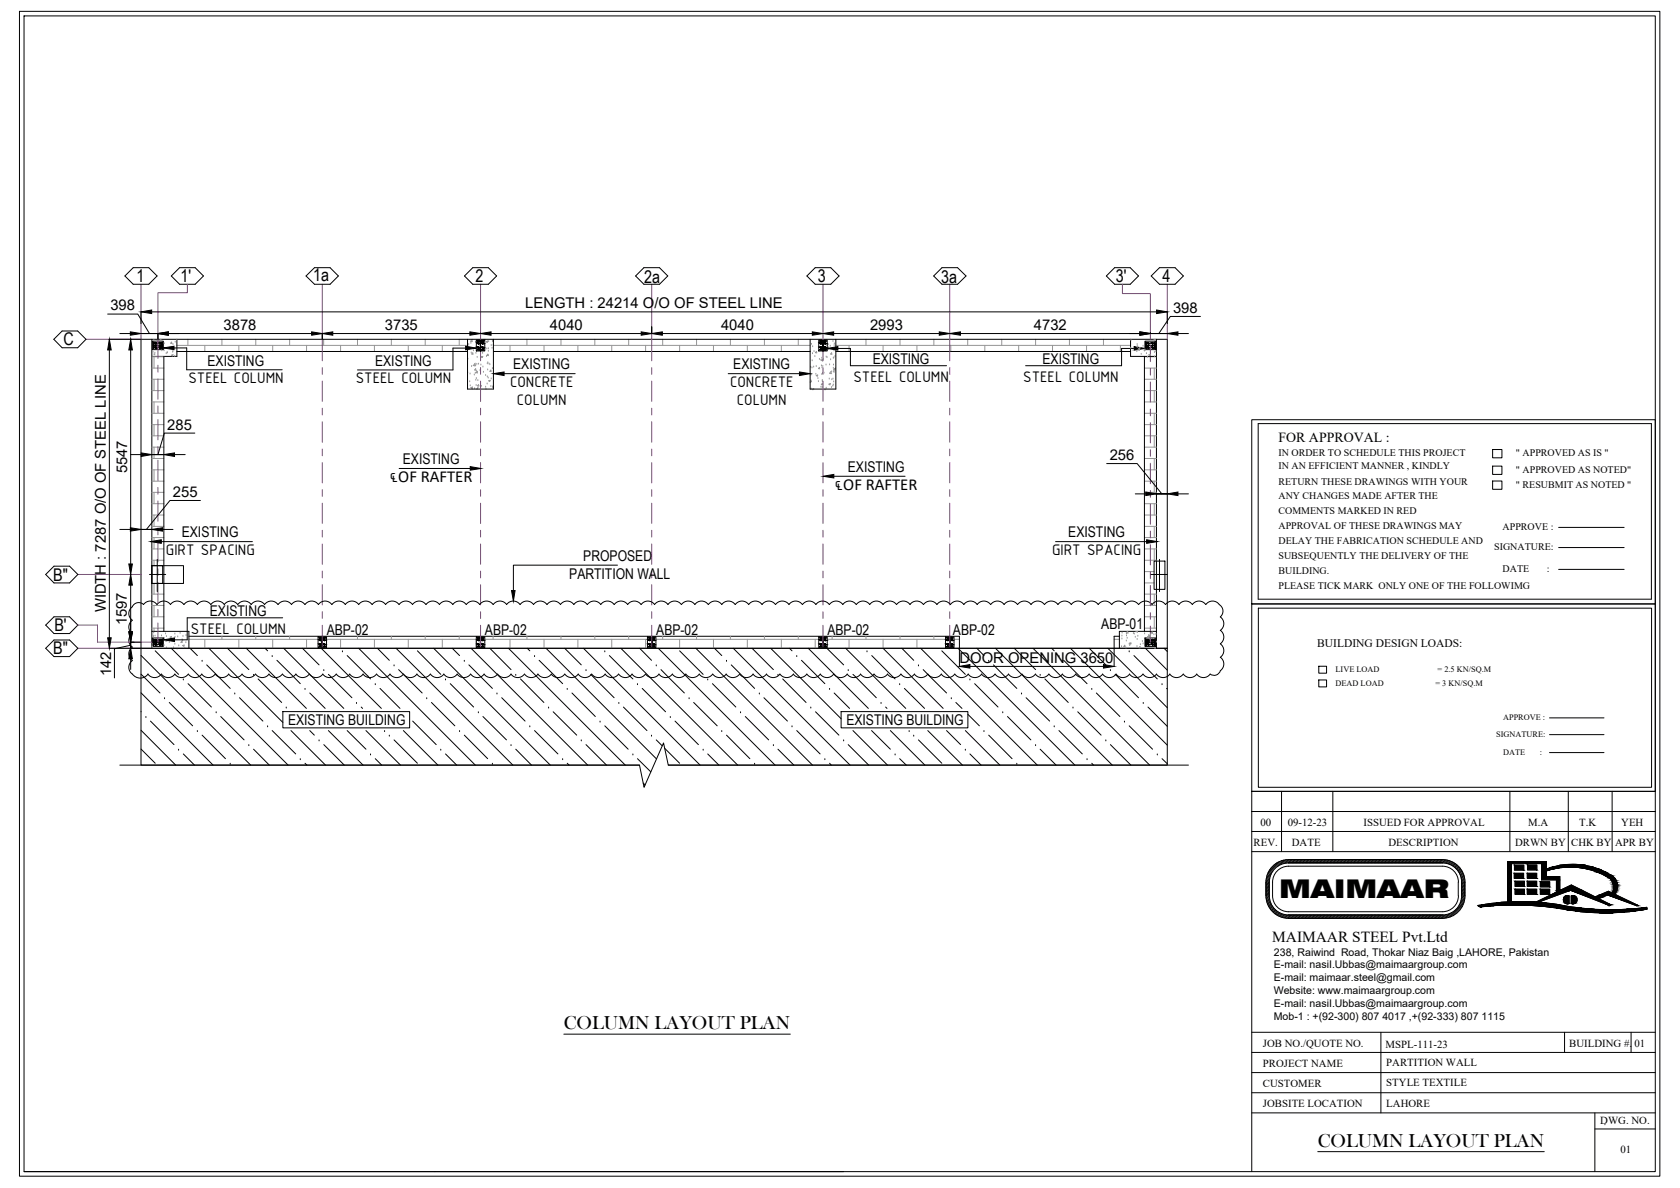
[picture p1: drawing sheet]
<svg xmlns="http://www.w3.org/2000/svg" width="420mm" height="297mm" viewBox="0 0 420 297" stroke-linecap="round" stroke-linejoin="round" font-family="sans-serif">
<defs><g id="words">
<text font-size="6.5" x="319.9" y="224.4">MAIMAAR</text>
<g font-size="4.8">
<text x="141" y="257.3">COLUMN LAYOUT PLAN</text>
<text x="329.6" y="286.7">COLUMN LAYOUT PLAN</text>
</g>
<g font-size="4.4">
<text x="34.1" y="70.6">1</text>
<text x="45.1" y="70.6">1'</text>
<text x="78.3" y="70.4">1a</text>
<text x="119" y="70.6">2</text>
<text x="161.1" y="70.7">2a</text>
<text x="204.6" y="70.5">3</text>
<text x="235.4" y="70.7">3a</text>
<text x="279.1" y="70.5">3'</text>
<text x="290.7" y="70.5">4</text>
<text x="15.9" y="86.4">C</text>
<text x="13.3" y="145.2">B&quot;</text>
<text x="13.6" y="157.8">B'</text>
<text x="13.3" y="163.6">B&quot;</text>
</g>
<g font-size="4.1">
<text x="47.1" y="95.8">STEEL COLUMN</text>
<text x="89" y="95.8">STEEL COLUMN</text>
<text x="213.4" y="95.5">STEEL COLUMN</text>
<text x="255.9" y="95.5">STEEL COLUMN</text>
<text x="127.6" y="96.8">CONCRETE</text>
<text x="129.2" y="101.2">COLUMN</text>
<text x="182.6" y="96.8">CONCRETE</text>
<text x="184.3" y="101.2">COLUMN</text>
<text x="97.5" y="120.5">℄OF RAFTER</text>
<text x="208.8" y="122.4">℄OF RAFTER</text>
<text x="41.5" y="138.8">GIRT SPACING</text>
<text x="263.1" y="138.8">GIRT SPACING</text>
<text x="47.7" y="158.6">STEEL COLUMN</text>
</g>
<text font-size="3.8" x="318.2" y="235.4">MAIMAAR STEEL Pvt.Ltd</text>
<g font-size="3.7">
<text x="27.6" y="77.6">398</text>
<text x="131.4" y="77">LENGTH : 24214 O/O OF STEEL LINE</text>
<text x="55.9" y="82.5">3878</text>
<text x="96.3" y="82.5">3735</text>
<text x="137.5" y="82.5">4040</text>
<text x="180.3" y="82.5">4040</text>
<text x="217.6" y="82.5">2993</text>
<text x="258.6" y="82.5">4732</text>
<text x="293.4" y="78.2">398</text>
<text x="51.9" y="91.4">EXISTING</text>
<text x="93.8" y="91.4">EXISTING</text>
<text x="128.4" y="92.4">EXISTING</text>
<text x="183.4" y="92.4">EXISTING</text>
<text x="218.3" y="91.1">EXISTING</text>
<text x="260.7" y="91.1">EXISTING</text>
<text x="41.8" y="107.4">285</text>
<text x="31.8" y="118.4" transform="rotate(-90 31.8 118.4)">5547</text>
<text x="100.8" y="116">EXISTING</text>
<text x="212" y="118">EXISTING</text>
<text x="277.5" y="115">256</text>
<text x="43.3" y="124.2">255</text>
<text x="45.5" y="134.3">EXISTING</text>
<text x="267.2" y="134.3">EXISTING</text>
<text x="145.9" y="140.2">PROPOSED</text>
<text x="142.4" y="144.7">PARTITION WALL</text>
<text x="26.5" y="153.1" transform="rotate(-90 26.5 153.1)">WIDTH : 7287 O/O OF STEEL LINE</text>
<text x="52.5" y="154.1">EXISTING</text>
<text x="31.7" y="156.3" transform="rotate(-90 31.7 156.3)">1597</text>
<text x="81.7" y="158.7">ABP-02</text>
<text x="121.3" y="158.7">ABP-02</text>
<text x="164.1" y="158.7">ABP-02</text>
<text x="206.9" y="158.7">ABP-02</text>
<text x="238.3" y="158.7">ABP-02</text>
<text x="275.4" y="157.2">ABP-01</text>
<text x="240" y="165.7">DOOR OPENING 3650</text>
<text x="27.8" y="169" transform="rotate(-90 27.8 169)">142</text>
<text x="72.1" y="181.2">EXISTING BUILDING</text>
<text x="211.7" y="181.2">EXISTING BUILDING</text>
</g>
<text font-size="3.5" x="319.7" y="110.5">FOR APPROVAL :</text>
<text font-size="2.9" x="329.4" y="161.8">BUILDING DESIGN LOADS:</text>
<g font-size="2.7">
<text x="315.3" y="206.6">00</text>
<text x="322.1" y="206.5">09-12-23</text>
<text x="341" y="206.6">ISSUED FOR APPROVAL</text>
<text x="382.2" y="206.6">M.A</text>
<text x="395" y="206.6">T.K</text>
<text x="405.5" y="206.6">YEH</text>
<text x="313.5" y="211.6">REV.</text>
<text x="323.1" y="211.6">DATE</text>
<text x="347.3" y="211.6">DESCRIPTION</text>
<text x="378.9" y="211.6">DRWN BY</text>
<text x="392.9" y="211.6">CHK BY</text>
<text x="403.9" y="211.6">APR BY</text>
<text x="315.8" y="261.8">JOB NO./QUOTE NO.</text>
<text x="346.5" y="262.1">MSPL-111-23</text>
<text x="392.5" y="261.8">BUILDING #.</text>
<text x="408.8" y="261.8">01</text>
<text x="315.8" y="266.8">PROJECT NAME</text>
<text x="346.7" y="266.6">PARTITION WALL</text>
<text x="315.8" y="271.9">CUSTOMER</text>
<text x="346.7" y="271.7">STYLE TEXTILE</text>
<text x="315.8" y="276.9">JOBSITE LOCATION</text>
<text x="346.7" y="276.7">LAHORE</text>
<text x="400.2" y="281">DWG. NO.</text>
<text x="405.3" y="288.2">01</text>
</g>
<g font-size="2.6">
<text x="318.6" y="238.9">238, Raiwind Road, Thokar Niaz Baig ,LAHORE, Pakistan</text>
<text x="318.6" y="242.1">E-mail: nasiI.Ubbas@maimaargroup.com</text>
<text x="318.6" y="245.4">E-mail: maimaar.steel@gmail.com</text>
<text x="318.6" y="248.6">Website: www.maimaargroup.com</text>
<text x="318.6" y="251.8">E-mail: nasiI.Ubbas@maimaargroup.com</text>
<text x="318.6" y="254.9">Mob-1 : +(92-300) 807 4017 ,+(92-333) 807 1115</text>
</g>
<g font-size="2.5">
<text x="319.7" y="114.1">IN ORDER TO SCHEDULE THIS PROJECT</text>
<text x="319.7" y="117.4">IN AN EFFICIENT MANNER , KINDLY</text>
<text x="379.1" y="114.1">&quot; APPROVED AS IS &quot;</text>
<text x="379.1" y="118.2">&quot; APPROVED AS NOTED&quot;</text>
<text x="319.7" y="121.2">RETURN THESE DRAWINGS WITH YOUR</text>
<text x="319.7" y="124.9">ANY CHANGES MADE AFTER THE</text>
<text x="379.1" y="122">&quot; RESUBMIT AS NOTED &quot;</text>
<text x="319.7" y="128.6">COMMENTS MARKED IN RED</text>
<text x="319.7" y="132.4">APPROVAL OF THESE DRAWINGS MAY</text>
<text x="319.7" y="136.1">DELAY THE FABRICATION SCHEDULE AND</text>
<text x="373.7" y="137.5">SIGNATURE:</text>
<text x="375.8" y="132.5">APPROVE :</text>
<text x="319.7" y="139.9">SUBSEQUENTLY THE DELIVERY OF THE</text>
<text x="319.7" y="143.6">BUILDING.</text>
<text x="375.8" y="143">DATE</text>
<text x="386.8" y="143">:</text>
<text x="319.7" y="147.4">PLEASE TICK MARK ONLY ONE OF THE FOLLOWIMG</text>
</g>
<g font-size="2.1">
<text x="334" y="168">LIVE LOAD</text>
<text x="334" y="171.5">DEAD LOAD</text>
<text x="359" y="171.5">= 3 KN/SQ.M</text>
<text x="359.5" y="168">= 2.5 KN/SQ.M</text>
<text x="374.2" y="184.2">SIGNATURE:</text>
<text x="375.9" y="180">APPROVE :</text>
<text x="375.9" y="188.7">DATE</text>
<text x="385.1" y="188.7">:</text>
</g>
</g></defs>
<!-- layer: Bolt -->
<g fill="none" stroke="#000" stroke-width=".25">
<path d="M35.3 84.8h256.6v77.3h-256.6zM38 84.8v77.3M38.8 86.9h.3M38.8 85.9h.3M38.9 85.7v.3M38.9 86.7v.3M39.8 86.9h.4M39.8 85.9h.4M40 85.7v.3M40 86.7v.3M41 89.1v68.8M44.2 87.9h72.7"/>
<path d="M44.2 84.8v4.3h-6.2M116.9 84.8v12.5h6.5v-12.5M119.5 86.9h.3M119.5 85.9h.3M119.6 85.7v.3M119.6 86.7v.3M120.2 85.3v2.6M120.6 86.9h.3M120.6 85.9h.3M120.7 85.7v.3M120.7 86.7v.3M123.4 87.9h79.2"/>
<path d="M202.6 84.8v12.5h6.4v-12.5M205.1 86.9h.3M205.1 85.9h.3M205.3 85.7v.3M205.3 86.7v.3M205.8 85.3v2.6M206.2 86.9h.3M206.2 85.9h.3M206.3 85.7v.3M206.3 86.7v.3M209 87.9h73.7M282.7 84.8v4.3h6.5"/>
<path d="M286.2 89.1v68.8M287 86.9h.4M287 85.9h.4M287.2 85.7v.3M287.2 86.7v.3M288.1 86.9h.3M288.1 85.9h.3M288.2 85.7v.3M288.2 86.7v.3M289.2 84.8v77.3M313.1 104.9h100.9v46.1h-100.9zM314.7 105.9h98.3"/>
<path d="M38 157.9h9.2v4.2M38.9 159.9v.3M40 159.9v.3M47.2 159.1h192.7v3M80.1 159.9v.3M80.6 159.1v2.6M81.1 159.9v.3M119.6 159.9v.3M120.2 159.1v2.6M120.7 159.9v.3M162.5 159.9v.3M163 159.1v2.6"/>
<path d="M163.5 159.9v.3M205.3 159.9v.3M205.8 159.1v2.6M206.3 159.9v.3M237 159.9v.3M237.5 159.1v2.6M238.1 159.9v.3M280 159.1h-1.4v3M287.2 159.9v.3M288.2 159.9v.3M289.2 157.9h-9.2v4.2M313.1 151h100.9v46.9h-100.9z"/>
<path d="M314.7 152.1h98.3v44.7h-98.3zM38.8 160.1h.3M38.8 161.1h.3M38.9 161v.3M39.8 160.1h.4M39.8 161.1h.4M40 161v.3M70.7 177.9h31.7v4.1h-31.7zM79.9 160.1h.3M79.9 161.1h.3M80.1 161v.3M80.9 160.1h.4"/>
<path d="M80.9 161.1h.4M81.1 161v.3M119.5 160.1h.3M119.5 161.1h.3M119.6 161v.3M120.6 160.1h.3M120.6 161.1h.3M120.7 161v.3M162.3 160.1h.3M162.3 161.1h.3M162.5 161v.3M163.4 160.1h.3"/>
<path d="M163.4 161.1h.3M163.5 161v.3M205.1 160.1h.3M205.1 161.1h.3M205.3 161v.3M206.2 160.1h.3M206.2 161.1h.3M206.3 161v.3M210.4 177.9h31.7v4.1h-31.7zM236.9 160.1h.3M236.9 161.1h.3M237 161v.3"/>
<path d="M237.9 160.1h.4M237.9 161.1h.4M238.1 161v.3M287 160.1h.4M287 161.1h.4M287.2 161v.3M288.1 160.1h.3M288.1 161.1h.3M288.2 161v.3M159.9 191.3h-124.6v-29.2h256.6v29.2h-124.8"/>
<circle cx="39" cy="86.9" r=".11"/>
<circle cx="39" cy="85.9" r=".11"/>
<circle cx="40" cy="85.9" r=".11"/>
<circle cx="40" cy="86.9" r=".11"/>
<circle cx="119.7" cy="86.9" r=".11"/>
<circle cx="119.7" cy="85.9" r=".11"/>
<circle cx="120.7" cy="86.9" r=".11"/>
<circle cx="120.7" cy="85.9" r=".11"/>
<circle cx="205.3" cy="85.9" r=".11"/>
<circle cx="205.3" cy="86.9" r=".11"/>
<circle cx="206.4" cy="85.9" r=".11"/>
<circle cx="206.4" cy="86.9" r=".11"/>
<circle cx="287.2" cy="85.9" r=".11"/>
<circle cx="287.2" cy="86.9" r=".11"/>
<circle cx="288.3" cy="86.9" r=".11"/>
<circle cx="288.3" cy="85.9" r=".11"/>
<circle cx="39" cy="161.1" r=".11"/>
<circle cx="39" cy="160.1" r=".11"/>
<circle cx="40" cy="161.1" r=".11"/>
<circle cx="40" cy="160.1" r=".11"/>
<circle cx="80.1" cy="161.1" r=".11"/>
<circle cx="80.1" cy="160.1" r=".11"/>
<circle cx="81.1" cy="160.1" r=".11"/>
<circle cx="81.1" cy="161.1" r=".11"/>
<circle cx="119.7" cy="160.1" r=".11"/>
<circle cx="119.7" cy="161.1" r=".11"/>
<circle cx="120.7" cy="161.1" r=".11"/>
<circle cx="120.7" cy="160.1" r=".11"/>
<circle cx="162.5" cy="160.1" r=".11"/>
<circle cx="162.5" cy="161.1" r=".11"/>
<circle cx="163.6" cy="161.1" r=".11"/>
<circle cx="163.6" cy="160.1" r=".11"/>
<circle cx="205.3" cy="161.1" r=".11"/>
<circle cx="205.3" cy="160.1" r=".11"/>
<circle cx="206.4" cy="161.1" r=".11"/>
<circle cx="206.4" cy="160.1" r=".11"/>
<circle cx="237" cy="160.1" r=".11"/>
<circle cx="237" cy="161.1" r=".11"/>
<circle cx="238.1" cy="161.1" r=".11"/>
<circle cx="238.1" cy="160.1" r=".11"/>
<circle cx="287.2" cy="160.1" r=".11"/>
<circle cx="287.2" cy="161.1" r=".11"/>
<circle cx="288.3" cy="160.1" r=".11"/>
<circle cx="288.3" cy="161.1" r=".11"/>
</g>
<g fill="none" stroke="#939598" stroke-width=".25">
<path d="M38 89.2h3M38 92h3M38 94.8h3M38 97.7h3M38.3 87.8h.1M38.5 84.9h.1M38.5 88.4h.1M38.5 89.2v2.8M38.5 94.8v2.9M38.7 88.5h.1M38.7 88.1h.1M39 85.3h.2"/>
<path d="M40.1 84.8l-.1 .2M40.3 84.8v.4l-.5-.1M40.5 87.5h.1M41 87.5h.1M41.1 85.7h.1M41.6 88.2h.1M41.8 88h.1M41.9 88h.1M42.8 85.6h.1M42.9 88.8l.4-.1-.2 .3zM43 85.9l-.1-.3-.2 .3h.3M43.2 87.8h.1"/>
<path d="M43.3 85.9h.1M43.3 87.6h.1M43.7 88.9h.1M43.7 87.1h.1M43.8 85.3h.1M44.2 86.4h72.7M44.2 85h.1M47 84.8v1.6M51.2 86.4v1.5M55.5 84.8v1.6M59.7 86.4v1.5M64 84.8v1.6"/>
<path d="M68.2 86.4v1.5M72.4 84.8v1.6M76.7 86.4v1.5M80.9 84.8v1.6M85.2 86.4v1.5M89.4 84.8v1.6M93.6 86.4v1.5M97.9 84.8v1.6M102.1 86.4v1.5M106.3 84.8v1.6M110.6 86.4v1.5M114.9 84.8v1.6"/>
<path d="M117 93h.1M117 89.5h.1M117 86.2h.1M117.2 87.1l.4-.1-.2 .3zM117.2 85.9h.1M117.5 95.2h.1M117.6 93.3h.1M117.6 96.2h.1M117.8 85.6h.1M117.8 96.9l.4-.1-.2 .3zM117.9 88h.1M117.9 91.4h.1"/>
<path d="M118 84.9l.1 .5-.5-.1M118.1 97h.1M118.1 84.8l-.3 .4M118.2 88.2l.1 .4-.3-.1zM118.4 87.5h.1M118.6 93.5h.1M118.7 96.9h.1M118.7 90.9l.1 .5h-.5M118.8 91.3h.1M118.9 93.1h.1M118.9 90.8l-.4 .4M118.9 85.3h.1"/>
<path d="M119 91.2h.1M119 92.2v.3h-.3zM119 94.8h.1M119 88.1h.1M119 93.1l.4-.2-.1 .4zM119.1 96.1h.1M119.1 94.4h.1M119.2 92.6h.1M119.3 90.8h.1M119.3 89.1h.1M119.5 97v.3M119.5 94.9h.1"/>
<path d="M119.6 96.9l-.4 .4M119.7 90.8h.1M119.7 96.2l.1 .3h-.4zM120.1 92.4h.1M120.3 91h.1M120.4 89.1h.1M120.4 89.2l.3-.1-.1 .3zM120.4 96.4h.1M120.7 88.1h.1M120.8 91.5h.1M120.9 92.8h.1M121 84.8h.3"/>
<path d="M121.5 96.6h.1M121.5 93.6h.1M121.5 97.1h.1M121.7 88.9h.1M121.8 87h.1M121.8 85.4h.1M121.8 95.8h.1M121.9 94h.1M121.9 90.7h.1M121.9 85.6l.1-.3-.4 .1 .3 .2M122 92.2h.1M122 90.5h.1"/>
<path d="M122.1 88.7h.1M122.1 94.3h.1M122.1 88.9h-.3l.2-.3 .1 .3M122.1 87h.1M122.1 87.6h.1M122.2 85.2h.1M122.2 95.2l.4-.1-.1 .3zM122.3 90.8h.1M122.5 90.9h.1M122.8 96.4h.1M122.8 92.5v.4l-.3-.1zM122.9 94.5h.1"/>
<path d="M122.9 86.1h.1M123.1 86.8h.1M123.1 84.9h.1M123.1 91.9h.1M123.2 85.2h.1M123.2 96.5h.1M123.3 86.2h.1M123.4 86.4h79.2M123.4 96.6l-.2 .2h.2M127.6 86.4v1.5M131.8 84.8v1.6M136.1 86.4v1.5"/>
<path d="M140.3 84.8v1.6M144.5 86.4v1.5M148.8 84.8v1.6M153 86.4v1.5M157.2 84.8v1.6M161.5 86.4v1.5M165.7 84.8v1.6M170 86.4v1.5M174.2 84.8v1.6M178.4 86.4v1.5M182.7 84.8v1.6M186.9 86.4v1.5"/>
<path d="M191.2 84.8v1.6M195.4 86.4v1.5M199.6 84.8v1.6M202.6 95.4h.1M202.6 87.8v.1M202.7 93.5h.1M202.7 91.6h.1M202.8 95h.1M202.9 97h.1M202.9 95.2h.1M202.9 85.9h.1M203 93.5h.1"/>
<path d="M203.1 91.7h.1M203.1 90h.1M203.2 88.2h.1M203.2 86.4h.1M203.3 97.2h.1M203.5 97.1h.1M203.5 91.5h.1M203.6 87.7h.1M203.8 88.9h.1M204 93.3h.1M204.1 91.4h.1M204.1 93.9l.4-.1-.1 .3z"/>
<path d="M204.2 87.9l.1 .3h-.4zM204.6 94.4h.1M204.7 95.2h.1M204.9 89.6h.1M204.9 91.9l.1 .3h-.3zM205.3 89.8h.1M205.3 96.6h.1M205.4 90l.4-.1-.1 .4zM205.4 91.2h.1M205.5 89.3h.1M205.5 93.4h.1M205.6 91.7h.1"/>
<path d="M205.6 96.6h.1M205.7 95.8l-.3 .4h.3v-.3M205.7 94.9h.1M205.7 95.1h.1M205.7 93.1h.1M205.8 91.4h.1M205.9 89.6h.1M205.9 87.8h.1M206.1 93h.1M206.3 97.2h.1M206.6 91h.1M206.6 96.8h.1"/>
<path d="M206.6 89h.1M206.8 89.2h.1M206.9 86.1h.2l-.2 .2M206.9 87.2h.1M207.1 86.9l.1 .5-.3-.1M207.3 86.7l-.4 .4M207.4 94.5h.1M207.5 91h.1M207.6 86.3h.1M207.6 95.9v.3l-.3-.1 .4-.2M207.7 89.7h.1M207.9 92.9v.5l-.5-.1"/>
<path d="M207.9 96.6h.1M208 92.8l-.4 .4M208 94.7h.1M208 88.6v-.4l-.3 .3 .4 .1M208.2 87h.1M208.3 96.3h.1M208.3 94.5h.1M208.3 85.1h.1M208.4 92.8h.1M208.4 91.8h.1M208.4 89.3h.1M208.4 96h.1"/>
<path d="M208.4 91h.1M208.5 95.2h.1M208.5 89.2h.1M208.6 87.5h.1M208.6 92.2l.4-.2-.2 .4zM208.6 86.1h.1M208.6 92.8h.1M208.7 85.7h.1M208.7 92.2l.1 .3h-.4zM208.8 88.9h.1M209 86.4h73.7M212.3 86.4v1.5"/>
<path d="M216.6 84.8v1.6M220.9 86.4v1.5M225.1 84.8v1.6M229.3 86.4v1.5M233.6 84.8v1.6M237.8 86.4v1.5M242 84.8v1.6M246.3 86.4v1.5M250.5 84.8v1.6M254.8 86.4v1.5M259 84.8v1.6M263.2 86.4v1.5"/>
<path d="M267.5 84.8v1.6M271.7 86.4v1.5M276 84.8v1.6M280.2 86.4v1.5M282.8 86.8h.1M282.8 84.9h.1M283.4 87.4h.1M283.5 86.7h.1M284.2 86.6l.3-.1-.1 .3zM284.3 87.7h.1M284.4 85.9h.1M284.9 87.1l.1 .5-.5-.1"/>
<path d="M285.1 86.9l-.5 .4M285.1 86.8h.1M285.4 88.3h.1M285.9 86.3h.1M286.2 89.2h3M286.2 92h3M286.2 94.8h3M286.2 97.7h3M286.2 87.5h.1M286.3 87.2l-.2 .3h.3M286.4 87.4v.2M286.7 88.2h.1"/>
<path d="M287 89.1h.1M287.6 88.9l.1-.3-.4 .1 .3 .2M288.7 89.1v.1M288.7 92v2.8M288.7 97.7v2.8M288.7 87.9h.1M288.8 88.9h.1M288.8 84.8l-.2 .1 .3 .2 .1-.3M289.1 87.7h.1M38 100.5h3M38 103.3h3M38 106.2h3"/>
<path d="M38 109h3M38 111.8h3M38 114.6h3M38 117.5h3M38.5 100.5v2.8M38.5 106.2v2.8M38.5 111.8v2.8M38.5 117.5v2.8M286.2 100.5h3M286.2 103.3h3M286.2 106.2h3M286.2 109h3"/>
<path d="M286.2 111.8h3M286.2 114.6h3M286.2 117.5h3M288.7 103.3v2.9M288.7 109v2.8M288.7 114.6v2.9M38 120.3h3M38 123.1h3M38 125.9h3M38 128.8h3M38 131.6h3M38 134.4h3"/>
<path d="M38 137.2h3M38.5 123.1v2.8M38.5 128.8v2.8M38.5 134.4v2.8M286.2 120.3h3M286.2 123.1h3M286.2 125.9h3M286.2 128.8h3M286.2 131.6h3M286.2 134.4h3M286.2 137.2h3M288.7 120.3v2.8"/>
<path d="M288.7 125.9v2.9M288.7 131.6v2.8M288.7 137.2v2.9M38 140.1h3M38 148.5h3M38 151.4h3M38 154.2h3M38 157.1h3M38.3 158.7h.1M38.4 159h.1M38.4 158h.1M38.5 140.1v1.3"/>
<path d="M38.5 145.9v2.6M38.5 151.4v2.8M38.5 157.1v.8M38.8 158.8h.1M39.9 159.5h.1M40.4 158.7h.1M41.1 159.4h.1M41.4 158.2h.1M41.6 158.9h.1M42.5 159.3l.4-.2-.1 .4zM42.7 159.4h.1M42.8 159.6h.1"/>
<path d="M43.7 158.3h.1M43.8 159.1h.1M44.4 159h.1M45 158.1h.1M45.6 159.7h.1M45.7 159.9h.1M45.8 158.9h.1M46.5 158.7h.1M47.2 159.9h32.3M51.2 159.9v2.2M55.5 159.1v.8M59.7 159.9v2.2"/>
<path d="M64 159.1v.8M68.2 159.9v2.2M72.4 159.1v.8M76.7 159.9v2.2M80.9 159.1v.1M81.7 159.9h37.4v2.2M85.2 159.9v2.2M89.4 159.1v.8M93.6 159.9v2.2M97.9 159.1v.8M102.1 159.9v2.2M106.3 159.1v.8"/>
<path d="M110.6 159.9v2.2M114.9 159.1v.8M121.2 159.9h40.7M123.3 159.1v.8M127.6 159.9v2.2M131.8 159.1v.8M136.1 159.9v2.2M140.3 159.1v.8M144.5 159.9v2.2M148.8 159.1v.8M153 159.9v2.2M157.2 159.1v.8"/>
<path d="M161.5 159.9v2.2M164 159.9h40.8M165.7 159.1v.8M170 159.9v2.2M174.2 159.1v.8M178.4 159.9v2.2M182.7 159.1v.8M186.9 159.9v2.2M191.2 159.1v.8M195.4 159.9v2.2M199.6 159.1v.8M203.9 159.9v2.2"/>
<path d="M206.9 159.9h29.6M208.1 159.1v.8M212.3 159.9v2.2M216.6 159.1v.8M220.9 159.9v2.2M225.1 159.1v.8M229.3 159.9v2.2M233.6 159.1v.8M238.6 159.9h1.3M278.6 159.9h1.4M280.6 159.5h.1M280.6 158.8h.1"/>
<path d="M280.6 158h.1M281.7 158.2h.1M281.7 158.7h.1M281.9 159.3h.1M282 157.9l-.2 .2M282 157.9l.1 .4-.5-.1M283.5 158.2h.1M283.7 158.3h.1M283.9 159.1h.1M284.2 157.9h-.1l.3 .1v-.1M284.4 159.6h.1M284.5 157.9h.1"/>
<path d="M284.6 158.8h.1M286.2 140.1h3M286.2 142.9h2.4M286.2 145.8h2.4M286.2 148.5h3M286.2 151.4h3M286.2 154.2h3M286.2 157.1h3M286.3 158.2h.1M287.1 159.3h.1M287.3 158.7h.1M287.4 159h.1"/>
<path d="M287.7 158.7v.5l-.4-.2-.1 .4-.2-.2 .4-.2M287.8 158.5l-.4 .5M288.2 158v.3h-.3zM288.6 158.5h.1M288.7 148.5v2.9M288.7 154.2v2.9M289.1 158.4h.1M38 161.6l.1-.1v.5h-.1M38.1 161h.1M41 161.2h.1M41.6 161.8h.1M41.7 160.3h-.3l.3-.3v.3"/>
<path d="M42.3 160.4h.1M43.4 161.7h.1M43.6 160.2h.1M43.7 160.8h.1M44.3 162.1h.1M44.7 161.2h.1M45.5 160.3l-.2 .3h.3l-.1-.3M45.7 161.4l.4-.1-.1 .3zM46.2 161.8h.1M46.5 160.4h.1M237.8 162v.1M280.5 161.5h.1"/>
<path d="M281.4 161.6h-.3l.2-.3v.4M281.6 161.8h.1M281.7 160h.1M282.4 160.8h.1M282.5 160.9l.4-.1-.1 .3zM282.5 161.2h.1M282.6 160.7h.1M284.4 161.4h.1M285.1 161.6l-.2 .4h.3l-.1-.3M285.2 161h.1M285.7 160.1h.1M285.9 160.7h.1"/>
<path d="M288.8 162.1l.1-.1v.1M289.2 160.3h.1"/>
</g>
<!-- layer: Wall Panel -->
<g fill="#000" stroke="#000" stroke-width=".25">
<path d="M38.4 85.6v.8zM38.4 85.6v.8z"/>
<path d="M38.4 86.4v.8zM38.4 86.4v.8z"/>
<path d="M40.6 85.6v.8zM40.6 85.6v.8z"/>
<path d="M38.4 86.4h2.2zM38.4 86.4h2.2z"/>
<path d="M40.6 86.4v.8zM40.6 86.4v.8z"/>
<path d="M120.1 85.3l.1 2.1zM120.1 85.3l.1 2.1z"/>
<path d="M119.4 85.3h1.6zM119.4 85.3h1.6z"/>
<path d="M119.4 87.4l1.6 .1zM119.4 87.4l1.6 .1z"/>
<path d="M205.8 85.3v2.1zM205.8 85.3v2.1z"/>
<path d="M205 85.3h1.6zM205 85.3h1.6z"/>
<path d="M205 87.4l1.6 .1zM205 87.4l1.6 .1z"/>
<path d="M286.6 85.6v.8zM286.6 85.6v.8z"/>
<path d="M286.6 86.4v.8zM286.6 86.4v.8z"/>
<path d="M288.8 85.6v.8zM288.8 85.6v.8z"/>
<path d="M286.6 86.4h2.2zM286.6 86.4h2.2z"/>
<path d="M288.8 86.4v.8zM288.8 86.4v.8z"/>
<path d="M38.4 159.8v.8zM38.4 159.8v.8z"/>
<path d="M40.6 159.8v.8zM40.6 159.8v.8z"/>
<path d="M80.6 159.5v2.1zM80.6 159.5v2.1z"/>
<path d="M79.8 159.5h1.6zM79.8 159.5h1.6z"/>
<path d="M120.1 159.5l.1 2.1zM120.1 159.5l.1 2.1z"/>
<path d="M119.4 159.5h1.6zM119.4 159.5h1.6z"/>
<path d="M163 159.5v2.1zM163 159.5v2.1z"/>
<path d="M162.2 159.5h1.6zM162.2 159.5h1.6z"/>
<path d="M205.8 159.5v2.1zM205.8 159.5v2.1z"/>
<path d="M205 159.5h1.6zM205 159.5h1.6z"/>
<path d="M237.5 159.5l.1 2.1zM237.5 159.5l.1 2.1z"/>
<path d="M236.8 159.5h1.5zM236.8 159.5h1.5z"/>
<path d="M286.6 159.8v.8zM286.6 159.8v.8z"/>
<path d="M288.8 159.8v.8zM288.8 159.8v.8z"/>
<path d="M38.4 160.6v.8zM38.4 160.6v.8z"/>
<path d="M38.4 160.6h2.2zM38.4 160.6h2.2z"/>
<path d="M40.6 160.6v.8zM40.6 160.6v.8z"/>
<path d="M79.8 161.6l1.6 .1zM79.8 161.6l1.6 .1z"/>
<path d="M119.4 161.6l1.6 .1zM119.4 161.6l1.6 .1z"/>
<path d="M162.2 161.6l1.6 .1zM162.2 161.6l1.6 .1z"/>
<path d="M205 161.6l1.6 .1zM205 161.6l1.6 .1z"/>
<path d="M236.8 161.6l1.5 .1zM236.8 161.6l1.5 .1z"/>
<path d="M286.6 160.6v.8zM286.6 160.6v.8z"/>
<path d="M286.6 160.6h2.2zM286.6 160.6h2.2z"/>
<path d="M288.8 160.6v.8zM288.8 160.6v.8z"/>
</g>
<g fill="none" stroke="#000" stroke-width=".25">
<path d="M38.4 85.6v.8h2.2v-.8v1.6v-.8h-2.2v.8zM119.4 85.3h1.6h-.8v2.1l.8 .1h-1.6l.7-.1v-2.1zM205 85.3h1.6h-.8v2.1l.8 .1h-1.6l.8-.1v-2.1zM286.6 85.6v.8h2.2v-.8v1.6v-.8h-2.2v.8zM38.4 159.8v.8h2.2v-.8v1.6v-.8h-2.2v.8zM79.8 159.5h1.6h-.8v2.1l.8 .1h-1.6l.8-.1v-2.1zM119.4 159.5h1.6h-.8v2.1l.8 .1h-1.6l.7-.1v-2.1zM162.2 159.5h1.6h-.8v2.1l.8 .1h-1.6l.8-.1v-2.1zM205 159.5h1.6h-.8v2.1l.8 .1h-1.6l.8-.1v-2.1zM236.8 159.5h1.5h-.7v2.1l.7 .1h-1.5l.7-.1v-2.1zM286.6 159.8v.8h2.2v-.8v1.6v-.8h-2.2v.8zM35.3 163.9l27.4 27.4"/>
<path d="M35.3 168.6l4.7 4.7M35.3 173.2l18 18.1M35.3 177.9v.1M36.5 179.2h.1M38.8 162.7l5.9 5.9M41.1 174.5h.1M42.3 175.6l5.9 5.9M42.8 162.1l29.3 29.2M45.8 169.8h.1M47 170.9l5.9 5.9M47.5 162.1l1.9 1.8M50.5 165.1h.1"/>
<path d="M51.7 166.2l5.9 5.9M52.2 162.1l18.5 18.5M54.1 178h.1M55.2 179.2l5.8 5.8M56.9 162.1l5.3 5.3M58.7 173.3h.1M59.9 174.5l5.8 5.8M61.6 162.1l15 15M63.4 168.6h.1M64.6 169.8l5.8 5.8M66.3 162.1l.6 .6M68.1 163.9h.1"/>
<path d="M69.3 165.1l5.8 5.8M71 162.1l15 15M71.6 176.8h.1M75.6 162.1l4.2 4.1M76.3 172.1h.1M77.5 173.3l3.8 3.8M80.3 162.1l15.1 15M81 167.4h.1M82.1 168.6l5.9 5.9M85.6 162.7h.1M86.8 163.9l5.9 5.9M89.2 175.6h.1"/>
<path d="M89.7 162.1l29.2 29.2M90.3 176.8l.4 .3M93.9 170.9h.1M94.4 162.1l3 3M95 172.1l5 5M98.6 166.2h.1M99.1 162.1l29.2 29.2M99.7 167.4l5.9 5.9M104.4 162.7l5.8 5.9M106.7 174.5h.1M107.9 175.6l5.8 5.9M108.5 162.1l29.1 29.2"/>
<path d="M111.4 169.8h.1M112.6 170.9l5.8 5.9M113.1 162.1l1.8 1.8M116.1 165.1h.1M117.3 166.2l5.8 5.9M117.8 162.1l29.2 29.2M119.6 178h.1M120.8 179.2l5.9 5.8M122.5 162.1l5.3 5.3M124.3 173.3h.1M125.5 174.5l5.8 5.8M127.2 162.1l29.2 29.2"/>
<path d="M129 168.6h.1M130.2 169.8l5.8 5.8M131.9 162.1l.6 .6M133.7 163.9h.1M134.8 165.1l5.9 5.8M136.6 162.1l27.6 27.6M137.2 176.8h.1M138.3 178l5.9 5.8M141.2 162.1l4.2 4.1M141.9 172.1h.1M143 173.3l5.9 5.9M145.9 162.1l29.2 29.2"/>
<path d="M146.6 167.4h.1M147.7 168.6l5.9 5.9M151.3 162.7h.1M152.4 163.9l5.9 5.9M154.8 175.6h.1M155.3 162.1l29.2 29.2M155.9 176.8l5.9 5.9M159.4 170.9h.1M160 162.1l2.9 3M160.6 172.1l5.9 5.9M164.1 166.2h.1M164.6 162.1l29.2 29.2"/>
<path d="M165.3 167.4l5.9 5.9M167.6 179.2h.1M170 162.7l5.9 5.9M172.3 174.5h.1M173.5 175.6l5.9 5.9M174 162.1l29.2 29.2M177 169.8h.1M178.2 170.9l5.8 5.9M178.7 162.1l1.8 1.8M181.7 165.1h.1M182.9 166.2l5.8 5.9M183.4 162.1l29.2 29.2"/>
<path d="M185.2 178h.1M186.4 179.2l5.8 5.8M188.1 162.1l5.3 5.3M189.9 173.3h.1M191.1 174.5l5.8 5.8M192.7 162.1l17.7 17.6M194.6 168.6h.1M195.7 169.8l5.9 5.8M197.4 162.1l.7 .6M199.3 163.9h.1M200.4 165.1l5.9 5.8M202.1 162.1l15.1 15"/>
<path d="M202.8 176.8h.1M204 178l5.8 5.8M206.8 162.1l4.2 4.1M207.5 172.1h.1M208.6 173.3l3.9 3.8M211.5 162.1l15 15M212.1 167.4h.1M213.3 168.6l5.9 5.9M216.8 162.7h.1M218 163.9l5.9 5.9M220.3 175.6h.1M220.9 162.1l15 15"/>
<path d="M221.5 176.8l.3 .3M225 170.9h.1M225.6 162.1l2.9 3M226.2 172.1l5 5M229.7 166.2h.1M230.3 162.1l29.1 29.2M230.9 167.4l5.8 5.9M235.5 162.7l5.9 5.9M237.9 174.5h.1M239.1 175.6l1.5 1.5M239.6 162.1l29.2 29.2M242.1 178.6l2.8 2.9"/>
<path d="M242.6 169.8h.1M243.8 170.9l5.8 5.9M244.3 162.1l1.8 1.8M247.3 165.1h.1M248.5 166.2l5.8 5.9M249 162.1l29.2 29.2M250.8 178h.1M252 179.2l5.8 5.8M253.7 162.1l5.3 5.3M255.5 173.3h.1M256.6 174.5l5.9 5.8M258.4 162.1l29.1 29.2"/>
<path d="M260.1 168.6h.1M261.3 169.8l5.9 5.8M263 162.1l.7 .6M264.8 163.9h.1M266 165.1l5.9 5.8M267.7 162.1l24.2 24.2M268.4 176.8h.1M269.5 178l5.9 5.8M272.4 162.1l4.2 4.1M273 172.1h.1M274.2 173.3l5.9 5.9M277.1 162.1l14.8 14.9"/>
<path d="M277.7 167.4h.1M278.9 168.6l5.8 5.9M282.4 162.7h.1M283.6 163.9l5.8 5.9M285.9 175.6h.1M286.5 162.1l5.4 5.5M287.1 176.8l4.8 4.8M290.6 170.9h.1M291.1 162.1l.8 .8M291.8 172.1l.1 .2M35.3 182.6l8.6 8.7M35.3 187.3l3.5 3.5"/>
<path d="M37.6 180.3l5.9 5.9M44.7 187.3h.1M45.8 188.5l2.8 2.8M49.4 182.7h.1M50.5 183.8l5.9 5.9M57.6 190.8h.1M62.2 186.2h.1M63.4 187.3l4 4M66.9 181.5h.1M68.1 182.7l5.9 5.8M72.8 182.7l8.6 8.6M75.1 189.7h.1"/>
<path d="M76.3 190.8l.5 .5M77.5 182.7l1.1 1.1M79.8 185h.1M81 186.2l5.1 5.1M82.1 182.7l8.7 8.6M86.8 182.7l4.7 4.6M91.5 182.7l8.7 8.6M92.7 188.5h.1M93.9 189.7l1.6 1.6M96.2 182.7h.1M97.4 183.8h.1M98.6 185l5.8 5.8"/>
<path d="M100.9 182.7l8.6 8.6M103.2 180.3l5.9 5.9M110.2 187.3h.1M111.4 188.5l2.8 2.8M114.9 182.7h.1M116.1 183.8l5.9 5.9M123.1 190.8h.1M127.8 186.2h.1M129 187.3l3.9 4M132.5 181.5h.1M133.7 182.7l5.8 5.8M140.7 189.7h.1"/>
<path d="M141.9 190.8l.4 .5M145.4 185h.1M146.6 186.2l5.1 5.1M150.1 180.3h.1M151.3 181.5l5.8 5.8M158.3 188.5h.1M159.4 189.7l3.4 3.3M160.9 195.8l.4 .5M162.9 183.8h.1M164.1 185l1.5 1.5M166.2 187.1l3.8 3.7M168.8 180.3l5.9 5.9"/>
<path d="M175.9 187.3h.1M177 188.5l2.8 2.8M180.5 182.7h.1M181.7 183.8l5.8 5.9M188.7 190.8h.1M193.4 186.2h.1M194.6 187.3l3.9 4M198.1 181.5h.1M199.3 182.7l5.8 5.8M206.3 189.7h.1M207.5 190.8l.4 .5M211 185h.1"/>
<path d="M212.1 186.2l5.2 5.1M213.3 182.7l8.7 8.6M218 182.7l4.7 4.6M222.7 182.7l8.6 8.6M223.9 188.5h.1M225 189.7l1.7 1.6M227.4 182.7h.1M228.5 183.8h.1M229.7 185l5.8 5.8M232 182.7l8.7 8.6M236.7 182.7l3.5 3.5M241.4 187.3h.1"/>
<path d="M241.4 182.7l8.7 8.6M242.6 188.5l2.8 2.8M246.1 182.7h.1M247.3 183.8l5.8 5.9M254.3 190.8h.1M259 186.2h.1M260.1 187.3l4 4M263.7 181.5h.1M264.8 182.7l5.9 5.8M271.9 189.7h.1M273 190.8l.5 .5M276.6 185h.1"/>
<path d="M277.7 186.2l5.1 5.1M281.2 180.3h.1M282.4 181.5l5.8 5.8M289.4 188.5h.1M290.6 189.7l1.3 1.3"/>
</g>
<!-- layer: Outer Line -->
<g fill="none" stroke="#000" stroke-width=".25">
<path d="M38.1 85.3h2.8v2.1h-2.8zM119.1 85h2.1v2.8h-2.1zM204.8 85h2.1v2.8h-2.1zM286.3 85.3h2.8v2.1h-2.8zM39.3 139.9v8M290 139.9v8M37.4 143.6h4M38 141.4h2.7v4.5h-2.7zM38 141.4h7.9v4.5h-7.9zM38.1 159.5h2.8v2.1h-2.8zM79.5 159.2h2.2v2.8h-2.2zM119.1 159.2h2.1v2.8h-2.1z"/>
<path d="M161.9 159.2h2.1v2.8h-2.1zM204.8 159.2h2.1v2.8h-2.1zM236.5 159.2h2.1v2.8h-2.1zM286.3 159.5h2.8v2.1h-2.8zM287.8 143.6h4.1M288.6 140.3h2.7v7.1h-2.7zM30 191.3h129.9l1.2 5.5 4.8-11 1.2 5.5h130.1"/>
</g>
<!-- layer: Bolt -->
<g fill="#000" stroke="#000" stroke-width=".25">
<path d="M38.9 85.9h.2zM38.9 86.9h.2zM40 85.9h.1zM40 86.9h.1zM119.6 85.9h.2zM119.6 86.9h.2zM120.7 86.9h.1zM120.7 85.9h.1zM205.3 85.9h.1zM205.3 87h.1zM206.3 87h.2zM206.3 85.9h.2z"/>
<path d="M38.9 161.2h.2zM38.9 160.1h.2zM40 161.2h.1zM40 160.1h.1zM80.1 161.1h.1zM80.1 160.1h.1zM81.1 160.1h.1zM81.1 161.1h.1zM119.6 161.2h.2zM119.6 160.1h.2zM120.7 160.1h.1zM120.7 161.2h.1z"/>
<path d="M162.3 161.1h.2zM162.3 160h.2zM163.4 160h.1zM163.4 161.1h.1zM205.3 160.1h.1zM205.3 161.2h.1zM206.3 160.1h.2zM206.3 161.2h.2zM236.9 161.1h.1zM236.9 160h.1zM238 160h.1zM238 161.1h.1z"/>
<path d="M287.1 161.1h.1zM287.1 160h.1zM288.1 161.1h.1zM288.1 160h.1z"/>
<path d="M38.9 85.8h.2zM38.9 85.8h.2z"/>
<path d="M38.9 85.9h.2zM38.9 85.9h.2z"/>
<path d="M38.9 85.9h.2zM38.9 85.9h.2z"/>
<path d="M38.9 86.9h.2zM38.9 86.9h.2z"/>
<path d="M38.9 86.9h.2zM38.9 86.9h.2z"/>
<path d="M38.9 86.9h.2zM38.9 86.9h.2z"/>
<path d="M38.9 85.8h.2zM38.9 85.8h.2z"/>
<path d="M38.9 86.8l.2 .1zM38.9 86.8l.2 .1z"/>
<path d="M38.9 85.8l.2 .1zM38.9 85.8l.2 .1z"/>
<path d="M38.9 86.9h.2zM38.9 86.9h.2z"/>
<path d="M40 85.8h.1zM40 85.8h.1z"/>
<path d="M40 85.9h.1zM40 85.9h.1z"/>
<path d="M40 85.9h.1zM40 85.9h.1z"/>
<path d="M40 86.9h.1zM40 86.9h.1z"/>
<path d="M40 86.9h.1zM40 86.9h.1z"/>
<path d="M40 86.9h.1zM40 86.9h.1z"/>
<path d="M40 85.8h.1zM40 85.8h.1z"/>
<path d="M40 86.8l.1 .1zM40 86.8l.1 .1z"/>
<path d="M40 85.8l.1 .1zM40 85.8l.1 .1z"/>
<path d="M40 86.9h.1zM40 86.9h.1z"/>
<path d="M119.6 85.8h.2zM119.6 85.8h.2z"/>
<path d="M119.6 85.9h.2zM119.6 85.9h.2z"/>
<path d="M119.6 85.9h.2zM119.6 85.9h.2z"/>
<path d="M119.6 86.9h.2zM119.6 86.9h.2z"/>
<path d="M119.6 86.9h.2zM119.6 86.9h.2z"/>
<path d="M119.6 86.9h.2zM119.6 86.9h.2z"/>
<path d="M119.6 85.8h.2zM119.6 85.8h.2z"/>
<path d="M119.6 86.8l.2 .1zM119.6 86.8l.2 .1z"/>
<path d="M119.6 85.8l.2 .1zM119.6 85.8l.2 .1z"/>
<path d="M119.6 86.9h.2zM119.6 86.9h.2z"/>
<path d="M120.7 86.9h.1zM120.7 86.9h.1z"/>
<path d="M120.7 86.9h.1zM120.7 86.9h.1z"/>
<path d="M120.7 86.9h.1zM120.7 86.9h.1z"/>
<path d="M120.7 85.8h.1zM120.7 85.8h.1z"/>
<path d="M120.7 85.9h.1zM120.7 85.9h.1z"/>
<path d="M120.7 85.9h.1zM120.7 85.9h.1z"/>
<path d="M120.7 86.8l.1 .1zM120.7 86.8l.1 .1z"/>
<path d="M120.7 85.8h.1zM120.7 85.8h.1z"/>
<path d="M120.7 86.9h.1zM120.7 86.9h.1z"/>
<path d="M120.7 85.8l.1 .1zM120.7 85.8l.1 .1z"/>
<path d="M205.3 85.8h.1zM205.3 85.8h.1z"/>
<path d="M205.3 85.9h.1zM205.3 85.9h.1z"/>
<path d="M205.3 85.9h.1zM205.3 85.9h.1z"/>
<path d="M205.3 86.9h.1zM205.3 86.9h.1z"/>
<path d="M205.3 86.9h.1zM205.3 86.9h.1z"/>
<path d="M205.3 86.9h.1zM205.3 86.9h.1z"/>
<path d="M205.3 85.8h.1zM205.3 85.8h.1z"/>
<path d="M205.3 85.8h.1zM205.3 85.8h.1z"/>
<path d="M205.3 85.8l.1 .1zM205.3 85.8l.1 .1z"/>
<path d="M205.3 85.9h.1zM205.3 85.9h.1z"/>
<path d="M205.3 86.8h.1zM205.3 86.8h.1z"/>
<path d="M205.3 86.8l.1 .1zM205.3 86.8l.1 .1z"/>
<path d="M205.3 86.9h.1zM205.3 86.9h.1z"/>
<path d="M205.3 86.9l.1 .1zM205.3 86.9l.1 .1z"/>
<path d="M206.3 86.9h.2zM206.3 86.9h.2z"/>
<path d="M206.3 86.9h.2zM206.3 86.9h.2z"/>
<path d="M206.3 86.9h.2zM206.3 86.9h.2z"/>
<path d="M206.3 85.8h.2zM206.3 85.8h.2z"/>
<path d="M206.3 85.9h.2zM206.3 85.9h.2z"/>
<path d="M206.3 85.9h.2zM206.3 85.9h.2z"/>
<path d="M206.3 86.8h.2zM206.3 86.8h.2z"/>
<path d="M206.3 86.8l.2 .1zM206.3 86.8l.2 .1z"/>
<path d="M206.3 86.9h.2zM206.3 86.9h.2z"/>
<path d="M206.3 86.9l.2 .1zM206.3 86.9l.2 .1z"/>
<path d="M206.3 85.8h.2zM206.3 85.8h.2z"/>
<path d="M206.3 85.8h.2zM206.3 85.8h.2z"/>
<path d="M206.3 85.8l.2 .1zM206.3 85.8l.2 .1z"/>
<path d="M206.3 85.9h.2zM206.3 85.9h.2z"/>
<path d="M287.1 85.8h.1zM287.1 85.8h.1z"/>
<path d="M287.1 85.9h.1zM287.1 85.9h.1z"/>
<path d="M287.1 85.9h.1zM287.1 85.9h.1z"/>
<path d="M287.1 86.9h.1zM287.1 86.9h.1z"/>
<path d="M287.1 86.9h.1zM287.1 86.9h.1z"/>
<path d="M287.1 86.9h.1zM287.1 86.9h.1z"/>
<path d="M287.1 85.8l.1 .1zM287.1 85.8l.1 .1z"/>
<path d="M287.1 85.9h.1zM287.1 85.9h.1z"/>
<path d="M287.1 86.9h.1zM287.1 86.9h.1z"/>
<path d="M287.1 86.9l.1 .1zM287.1 86.9l.1 .1z"/>
<path d="M288.1 85.8h.1zM288.1 85.8h.1z"/>
<path d="M288.1 85.9h.1zM288.1 85.9h.1z"/>
<path d="M288.1 85.9h.1zM288.1 85.9h.1z"/>
<path d="M288.1 86.9h.1zM288.1 86.9h.1z"/>
<path d="M288.1 86.9h.1zM288.1 86.9h.1z"/>
<path d="M288.1 86.9h.1zM288.1 86.9h.1z"/>
<path d="M288.1 85.8l.1 .1zM288.1 85.8l.1 .1z"/>
<path d="M288.1 85.9h.1zM288.1 85.9h.1z"/>
<path d="M288.1 86.9h.1zM288.1 86.9h.1z"/>
<path d="M288.1 86.9l.1 .1zM288.1 86.9l.1 .1z"/>
<path d="M205.3 160h.1zM205.3 160h.1z"/>
<path d="M206.3 160h.2zM206.3 160h.2z"/>
<path d="M38.9 161.1h.2zM38.9 161.1h.2z"/>
<path d="M38.9 161.1h.2zM38.9 161.1h.2z"/>
<path d="M38.9 160h.2zM38.9 160h.2z"/>
<path d="M38.9 160.1h.2zM38.9 160.1h.2z"/>
<path d="M38.9 161.1h.2zM38.9 161.1h.2z"/>
<path d="M38.9 161.1h.2zM38.9 161.1h.2z"/>
<path d="M38.9 161.1l.2 .1zM38.9 161.1l.2 .1z"/>
<path d="M38.9 160h.2zM38.9 160h.2z"/>
<path d="M38.9 160l.2 .1zM38.9 160l.2 .1z"/>
<path d="M38.9 160.1h.2zM38.9 160.1h.2z"/>
<path d="M40 161.1h.1zM40 161.1h.1z"/>
<path d="M40 161.1h.1zM40 161.1h.1z"/>
<path d="M40 160h.1zM40 160h.1z"/>
<path d="M40 160.1h.1zM40 160.1h.1z"/>
<path d="M40 161.1h.1zM40 161.1h.1z"/>
<path d="M40 161.1h.1zM40 161.1h.1z"/>
<path d="M40 161.1l.1 .1zM40 161.1l.1 .1z"/>
<path d="M40 160h.1zM40 160h.1z"/>
<path d="M40 160l.1 .1zM40 160l.1 .1z"/>
<path d="M40 160.1h.1zM40 160.1h.1z"/>
<path d="M80.1 161.1h.1zM80.1 161.1h.1z"/>
<path d="M80.1 160.1h.1zM80.1 160.1h.1z"/>
<path d="M80.1 161.1h.1zM80.1 161.1h.1z"/>
<path d="M80.1 161.1h.1zM80.1 161.1h.1z"/>
<path d="M80.1 160h.1zM80.1 160h.1z"/>
<path d="M80.1 160l.1 .1zM80.1 160l.1 .1z"/>
<path d="M81.1 160.1h.1zM81.1 160.1h.1z"/>
<path d="M81.1 161.1h.1zM81.1 161.1h.1z"/>
<path d="M81.1 160h.1zM81.1 160h.1z"/>
<path d="M81.1 160l.1 .1zM81.1 160l.1 .1z"/>
<path d="M81.1 161.1h.1zM81.1 161.1h.1z"/>
<path d="M81.1 161.1h.1zM81.1 161.1h.1z"/>
<path d="M119.6 161.1h.2zM119.6 161.1h.2z"/>
<path d="M119.6 161.1h.2zM119.6 161.1h.2z"/>
<path d="M119.6 160h.2zM119.6 160h.2z"/>
<path d="M119.6 160.1h.2zM119.6 160.1h.2z"/>
<path d="M119.6 161.1h.2zM119.6 161.1h.2z"/>
<path d="M119.6 161.1h.2zM119.6 161.1h.2z"/>
<path d="M119.6 161.1l.2 .1zM119.6 161.1l.2 .1z"/>
<path d="M119.6 160h.2zM119.6 160h.2z"/>
<path d="M119.6 160l.2 .1zM119.6 160l.2 .1z"/>
<path d="M119.6 160.1h.2zM119.6 160.1h.2z"/>
<path d="M120.7 160h.1zM120.7 160h.1z"/>
<path d="M120.7 160.1h.1zM120.7 160.1h.1z"/>
<path d="M120.7 161.1h.1zM120.7 161.1h.1z"/>
<path d="M120.7 161.1h.1zM120.7 161.1h.1z"/>
<path d="M120.7 160h.1zM120.7 160h.1z"/>
<path d="M120.7 160l.1 .1zM120.7 160l.1 .1z"/>
<path d="M120.7 160.1h.1zM120.7 160.1h.1z"/>
<path d="M120.7 161.1h.1zM120.7 161.1h.1z"/>
<path d="M120.7 161.1h.1zM120.7 161.1h.1z"/>
<path d="M120.7 161.1l.1 .1zM120.7 161.1l.1 .1z"/>
<path d="M162.3 161.1h.2zM162.3 161.1h.2z"/>
<path d="M162.3 161.1h.2zM162.3 161.1h.2z"/>
<path d="M162.3 160h.2zM162.3 160h.2z"/>
<path d="M162.3 160.1h.2zM162.3 160.1h.2z"/>
<path d="M162.3 161.1h.2zM162.3 161.1h.2z"/>
<path d="M162.3 161.1l.2 .1zM162.3 161.1l.2 .1z"/>
<path d="M162.3 161.2h.2zM162.3 161.2h.2z"/>
<path d="M162.3 160l.2 .1zM162.3 160l.2 .1z"/>
<path d="M162.3 160.1h.2zM162.3 160.1h.2z"/>
<path d="M162.3 160.1h.2zM162.3 160.1h.2z"/>
<path d="M163.4 160.1h.1zM163.4 160.1h.1z"/>
<path d="M163.4 161.1h.1zM163.4 161.1h.1z"/>
<path d="M163.4 160l.1 .1zM163.4 160l.1 .1z"/>
<path d="M163.4 160.1h.1zM163.4 160.1h.1z"/>
<path d="M163.4 161.1h.1zM163.4 161.1h.1z"/>
<path d="M163.4 161.1l.1 .1zM163.4 161.1l.1 .1z"/>
<path d="M205.3 161.1h.1zM205.3 161.1h.1z"/>
<path d="M205.3 161.1h.1zM205.3 161.1h.1z"/>
<path d="M205.3 161.1h.1zM205.3 161.1h.1z"/>
<path d="M205.3 161.2h.1zM205.3 161.2h.1z"/>
<path d="M205.3 160h.1zM205.3 160h.1z"/>
<path d="M205.3 160h.1zM205.3 160h.1z"/>
<path d="M205.3 160.1h.1zM205.3 160.1h.1z"/>
<path d="M205.3 160.1h.1zM205.3 160.1h.1z"/>
<path d="M205.3 161l.1 .1zM205.3 161l.1 .1z"/>
<path d="M205.3 161.1h.1zM205.3 161.1h.1z"/>
<path d="M205.3 161.1l.1 .1zM205.3 161.1l.1 .1z"/>
<path d="M205.3 160l.1 .1zM205.3 160l.1 .1z"/>
<path d="M205.3 160.1h.1zM205.3 160.1h.1z"/>
<path d="M206.3 160h.2zM206.3 160h.2z"/>
<path d="M206.3 160h.2zM206.3 160h.2z"/>
<path d="M206.3 160.1h.2zM206.3 160.1h.2z"/>
<path d="M206.3 160.1h.2zM206.3 160.1h.2z"/>
<path d="M206.3 161.1h.2zM206.3 161.1h.2z"/>
<path d="M206.3 161.1h.2zM206.3 161.1h.2z"/>
<path d="M206.3 161.1h.2zM206.3 161.1h.2z"/>
<path d="M206.3 161.2h.2zM206.3 161.2h.2z"/>
<path d="M206.3 161l.2 .1zM206.3 161l.2 .1z"/>
<path d="M206.3 160l.2 .1zM206.3 160l.2 .1z"/>
<path d="M206.3 160.1h.2zM206.3 160.1h.2z"/>
<path d="M206.3 161.1h.2zM206.3 161.1h.2z"/>
<path d="M206.3 161.1l.2 .1zM206.3 161.1l.2 .1z"/>
<path d="M236.9 161.1h.1zM236.9 161.1h.1z"/>
<path d="M236.9 161.1h.1zM236.9 161.1h.1z"/>
<path d="M236.9 160h.1zM236.9 160h.1z"/>
<path d="M236.9 160.1h.1zM236.9 160.1h.1z"/>
<path d="M236.9 161.1h.1zM236.9 161.1h.1z"/>
<path d="M236.9 161.1l.1 .1zM236.9 161.1l.1 .1z"/>
<path d="M236.9 161.2h.1zM236.9 161.2h.1z"/>
<path d="M236.9 160l.1 .1zM236.9 160l.1 .1z"/>
<path d="M236.9 160.1h.1zM236.9 160.1h.1z"/>
<path d="M236.9 160.1h.1zM236.9 160.1h.1z"/>
<path d="M238 160.1h.1zM238 160.1h.1z"/>
<path d="M238 161.1h.1zM238 161.1h.1z"/>
<path d="M238 160l.1 .1zM238 160l.1 .1z"/>
<path d="M238 160.1h.1zM238 160.1h.1z"/>
<path d="M238 161.1h.1zM238 161.1h.1z"/>
<path d="M238 161.1l.1 .1zM238 161.1l.1 .1z"/>
<path d="M287.1 161.1h.1zM287.1 161.1h.1z"/>
<path d="M287.1 161.1h.1zM287.1 161.1h.1z"/>
<path d="M287.1 160h.1zM287.1 160h.1z"/>
<path d="M287.1 160.1h.1zM287.1 160.1h.1z"/>
<path d="M287.1 161.1h.1zM287.1 161.1h.1z"/>
<path d="M287.1 161.1l.1 .1zM287.1 161.1l.1 .1z"/>
<path d="M287.1 161.2h.1zM287.1 161.2h.1z"/>
<path d="M287.1 160l.1 .1zM287.1 160l.1 .1z"/>
<path d="M287.1 160.1h.1zM287.1 160.1h.1z"/>
<path d="M287.1 160.1h.1zM287.1 160.1h.1z"/>
<path d="M288.1 161.1h.1zM288.1 161.1h.1z"/>
<path d="M288.1 161.1h.1zM288.1 161.1h.1z"/>
<path d="M288.1 160h.1zM288.1 160h.1z"/>
<path d="M288.1 160.1h.1zM288.1 160.1h.1z"/>
<path d="M288.1 161.1h.1zM288.1 161.1h.1z"/>
<path d="M288.1 161.1l.1 .1zM288.1 161.1l.1 .1z"/>
<path d="M288.1 161.2h.1zM288.1 161.2h.1z"/>
<path d="M288.1 160l.1 .1zM288.1 160l.1 .1z"/>
<path d="M288.1 160.1h.1zM288.1 160.1h.1z"/>
<path d="M288.1 160.1h.1zM288.1 160.1h.1z"/>
</g>
<!-- layer: Outer Line -->
<g fill="none" stroke="#93278f" stroke-width=".25">
<path d="M39.5 84.8v4.8M39.5 91.3v1.7M39.5 94.7v5.1M80.6 84.8v5.4M80.6 91.9v1.7M80.6 95.3v5.1M120.2 84.8v5.4M120.2 91.9v1.7M120.2 95.3v5.1M163 84.8v5.4M163 91.9v1.7M163 95.3v5.1"/>
<path d="M205.8 84.8v5.4M205.8 91.9v1.7M205.8 95.3v5.1M237.5 84.8v5.4M237.5 91.9v1.7M237.5 95.3v5.1M287.7 86.4v4M287.7 92.1v1.7M287.7 95.5v5.1M39.5 101.5v1.7M39.5 104.9v5.1M39.5 111.7v1.7"/>
<path d="M39.5 115.1v5.1M80.6 102.1v1.7M80.6 105.5v5.1M80.6 112.3v1.7M80.6 115.7v5M120.2 102.1v1.7M120.2 105.5v5.1M120.2 112.3v1.7M120.2 115.7v5M163 102.1v1.7M163 105.5v5.1M163 112.3v1.7"/>
<path d="M163 115.7v5M205.8 102.1v1.7M205.8 105.5v5.1M205.8 112.3v1.7M205.8 115.7v5M237.5 102.1v1.7M237.5 105.5v5.1M237.5 112.3v1.7M237.5 115.7v5M287.7 102.3v1.7M287.7 105.7v5M287.7 112.4v1.7"/>
<path d="M287.7 115.8v5.1M39.5 121.9v1.7M39.5 125.3v5M39.5 132v1.7M39.5 135.4v5.1M80.6 122.4v1.7M80.6 125.8v5.1M80.6 132.6v1.7M80.6 136v5.1M120.2 122.4v1.7M120.2 125.8v5.1M120.2 132.6v1.7"/>
<path d="M120.2 136v5.1M163 122.4v1.7M163 125.8v5.1M163 132.6v1.7M163 136v5.1M205.8 122.4v1.7M205.8 125.8v5.1M205.8 132.6v1.7M205.8 136v5.1M237.5 122.4v1.7M237.5 125.8v5.1M237.5 132.6v1.7"/>
<path d="M237.5 136v5.1M287.7 122.6v1.7M287.7 126v5.1M287.7 132.8v1.7M287.7 136.2v5.1M39.5 142.2v1.7M39.5 145.6v5.1M39.5 152.4v1.7M39.5 155.8v4.8M80.6 142.8v1.7M80.6 146.2v5.1M80.6 153v1.6"/>
<path d="M80.6 156.3v5.4M120.2 142.8v1.7M120.2 146.2v5.1M120.2 153v1.6M120.2 156.3v5.4M163 142.8v1.7M163 146.2v5.1M163 153v1.6M163 156.3v5.4M205.8 142.8v1.7M205.8 146.2v5.1M205.8 153v1.6"/>
<path d="M205.8 156.3v5.4M237.5 142.8v1.7M237.5 146.2v5.1M237.5 153v1.6M237.5 156.3v5.4M287.7 143v1.7M287.7 146.4v5.1M287.7 153.2v1.7M287.7 156.5v4.1"/>
</g>
<!-- layer: Grid -->
<path d="M35.3 71.1v13.7h-13.8M46.9 71.1v2.1h-7.4v11.6M80.6 71.1v13.7M120.2 71.1v13.7M163 71.1v13.7M205.8 71.1v13.7M237.5 71.1v13.7M280.7 71.1v2.3h7v11.4M291.9 71.1v13.7M19.5 156.3h4.9v4.3h13.6M19.5 143.6h15.8M19.5 162.1h15.8" fill="none" stroke="#93278f" stroke-width=".25"/>
<g fill="none" stroke="#000" stroke-width=".25">
<path d="M31.2 69l2.1-2.1h3.9l2.1 2.1-2.1 2.1h-3.9zM42.8 69l2.1-2.1h3.9l2.1 2.1-2.1 2.1h-3.9zM76.5 69l2.2-2.1h3.8l2.1 2.1-2.1 2.1h-3.8zM116.2 69l2-2.1h3.9l2.1 2.1-2.1 2.1h-3.9zM159 69l2-2.1h3.9l2.1 2.1-2.1 2.1h-3.9zM201.8 69l2.1-2.1h3.9l2 2.1-2 2.1h-3.9zM233.5 69l2.1-2.1h3.9l2.1 2.1-2.1 2.1h-3.9zM276.7 69l2.1-2.1h3.9l2 2.1-2 2.1h-3.9zM287.9 69l2.1-2.1h3.9l2.1 2.1-2.1 2.1h-3.9zM13.5 84.8l2-2h3.9l2.1 2-2.1 2.2h-3.9zM11.4 156.3l2.1-2.1h3.9l2.1 2.1-2.1 2.1h-3.9zM11.4 143.6l2.1-2h3.9l2.1 2-2.1 2.2h-3.9z"/>
<path d="M11.4 162.1l2.1-2.1h3.9l2.1 2.1-2.1 2.1h-3.9z"/>
</g>
<!-- layer: COL -->
<g fill="none" stroke="#000" stroke-width=".25">
<path d="M33.1 155.1a2.03 2.03 0 0 0 0 3.3 2.03 2.03 0 0 0 0 3.4 2.05 2.05 0 0 0 0 3.4M33.1 151.7a2.05 2.05 0 0 0 0 3.4M46 151.2a2.03 2.03 0 0 0-3.4 0 2.08 2.08 0 0 0-3.3 0 2.04 2.04 0 0 0-3.4 0 1.76 1.76 0 0 0-2.8 .5M46 151.2a2.05 2.05 0 0 1 3.4 0M49.4 151.2a2.05 2.05 0 0 1 3.3 0 2.08 2.08 0 0 1 3.4 0 2.03 2.03 0 0 1 3.3 0 2.08 2.08 0 0 1 3.4 0 2.03 2.03 0 0 1 3.4 0 2.03 2.03 0 0 1 3.3 0 2.08 2.08 0 0 1 3.4 0 2.03 2.03 0 0 1 3.4 0 2.08 2.08 0 0 1 3.3 0M79.6 151.2a2.05 2.05 0 0 1 3.4 0M83 151.2a2.05 2.05 0 0 1 3.4 0 2.03 2.03 0 0 1 3.3 0 2.03 2.03 0 0 1 3.4 0M93.1 151.2a2.05 2.05 0 0 1 3.3 0M96.4 151.2a2.05 2.05 0 0 1 3.4 0 2.08 2.08 0 0 1 3.4 0 2.03 2.03 0 0 1 3.3 0 2.08 2.08 0 0 1 3.4 0 2.03 2.03 0 0 1 3.4 0 2.03 2.03 0 0 1 3.3 0 2.08 2.08 0 0 1 3.4 0 2.03 2.03 0 0 1 3.3 0M123.3 151.2a2.05 2.05 0 0 1 3.4 0M126.7 151.2a2.05 2.05 0 0 1 3.4 0M130.1 151.2a2.05 2.05 0 0 1 3.3 0 2.03 2.03 0 0 1 3.4 0 2.08 2.08 0 0 1 3.4 0 2.03 2.03 0 0 1 3.3 0 2.03 2.03 0 0 1 3.4 0 2.08 2.08 0 0 1 3.4 0 2.03 2.03 0 0 1 3.3 0 2.08 2.08 0 0 1 3.4 0"/>
<path d="M157 151.2a2.05 2.05 0 0 1 3.3 0M160.3 151.2a2.05 2.05 0 0 1 3.4 0 2.03 2.03 0 0 1 3.4 0 2.03 2.03 0 0 1 3.3 0M170.4 151.2a2.05 2.05 0 0 1 3.4 0M173.8 151.2a2.05 2.05 0 0 1 3.3 0 2.08 2.08 0 0 1 3.4 0 2.03 2.03 0 0 1 3.4 0 2.08 2.08 0 0 1 3.3 0 2.03 2.03 0 0 1 3.4 0 2.03 2.03 0 0 1 3.3 0 2.08 2.08 0 0 1 3.4 0 2.03 2.03 0 0 1 3.4 0 2.08 2.08 0 0 1 3.4 0M204 151.2a2.05 2.05 0 0 1 3.4 0M207.4 151.2a2.05 2.05 0 0 1 3.4 0 2.03 2.03 0 0 1 3.3 0 2.08 2.08 0 0 1 3.4 0 2.03 2.03 0 0 1 3.4 0 2.03 2.03 0 0 1 3.3 0 2.08 2.08 0 0 1 3.4 0 2.03 2.03 0 0 1 3.3 0 2.08 2.08 0 0 1 3.4 0M234.3 151.2a2.05 2.05 0 0 1 3.4 0M237.7 151.2a2.05 2.05 0 0 1 3.4 0 2.03 2.03 0 0 1 3.3 0 2.03 2.03 0 0 1 3.3 0M247.8 151.2a2.05 2.05 0 0 1 3.3 0M251.1 151.2a2.05 2.05 0 0 1 3.4 0 2.08 2.08 0 0 1 3.4 0 2.03 2.03 0 0 1 3.3 0 2.08 2.08 0 0 1 3.4 0 2.03 2.03 0 0 1 3.3 0 2.03 2.03 0 0 1 3.4 0 2.08 2.08 0 0 1 3.4 0 2.03 2.03 0 0 1 3.3 0 2.08 2.08 0 0 1 3.4 0M281.4 151.2a2.05 2.05 0 0 1 3.3 0M284.8 151.2a2.05 2.05 0 0 1 3.3 0 2.03 2.03 0 0 1 3.4 0 2.08 2.08 0 0 1 3.4 0 2.03 2.03 0 0 1 3.3 0 2.03 2.03 0 0 1 3.3 0 2.2 2.2 0 0 1 3.7 .2 1.88 1.88 0 0 1 0 2.8 2.05 2.05 0 0 1 0 3.4 2.03 2.03 0 0 1 0 3.4"/>
<path d="M33.1 165.2a2.05 2.05 0 0 0 0 3.3M33.1 168.5a2.39 2.39 0 0 0 3.9 0M37 168.5a2.05 2.05 0 0 0 3.4 0M40.4 168.5a2.05 2.05 0 0 0 3.3 0M43.7 168.5a2.08 2.08 0 0 0 3.4 0 2.03 2.03 0 0 0 3.4 0 2.08 2.08 0 0 0 3.3 0 2.03 2.03 0 0 0 3.4 0 2.03 2.03 0 0 0 3.3 0 2.08 2.08 0 0 0 3.4 0 2.03 2.03 0 0 0 3.4 0 2.08 2.08 0 0 0 3.3 0 2.05 2.05 0 0 0 3.4 0M74 168.5a2.05 2.05 0 0 0 3.4 0M77.4 168.5a2.03 2.03 0 0 0 3.3 0 2.08 2.08 0 0 0 3.4 0 2.03 2.03 0 0 0 3.4 0 2.03 2.03 0 0 0 3.3 0 2.08 2.08 0 0 0 3.4 0 2.03 2.03 0 0 0 3.3 0 2.08 2.08 0 0 0 3.4 0 2.05 2.05 0 0 0 3.4 0M104.3 168.5a2.05 2.05 0 0 0 3.3 0M107.6 168.5a2.03 2.03 0 0 0 3.4 0 2.03 2.03 0 0 0 3.3 0 2.05 2.05 0 0 0 3.4 0M117.7 168.5a2.05 2.05 0 0 0 3.4 0M121.1 168.5a2.08 2.08 0 0 0 3.4 0 2.03 2.03 0 0 0 3.3 0 2.08 2.08 0 0 0 3.4 0 2.03 2.03 0 0 0 3.3 0 2.03 2.03 0 0 0 3.4 0 2.08 2.08 0 0 0 3.4 0 2.03 2.03 0 0 0 3.3 0 2.08 2.08 0 0 0 3.4 0 2.05 2.05 0 0 0 3.4 0M151.3 168.5a2.05 2.05 0 0 0 3.4 0"/>
<path d="M154.7 168.5a2.03 2.03 0 0 0 3.4 0 2.08 2.08 0 0 0 3.3 0 2.03 2.03 0 0 0 3.4 0 2.05 2.05 0 0 0 3.4 0M168.1 168.5a2.08 2.08 0 0 0 3.4 0 2.03 2.03 0 0 0 3.4 0 2.08 2.08 0 0 0 3.4 0 2.03 2.03 0 0 0 3.3 0 2.05 2.05 0 0 0 3.4 0M185 168.5a2.03 2.03 0 0 0 3.3 0 2.03 2.03 0 0 0 3.4 0 2.05 2.05 0 0 0 3.3 0M195.1 168.5a2.05 2.05 0 0 0 3.3 0M198.4 168.5a2.08 2.08 0 0 0 3.4 0 2.03 2.03 0 0 0 3.3 0 2.08 2.08 0 0 0 3.4 0 2.03 2.03 0 0 0 3.4 0 2.03 2.03 0 0 0 3.3 0 2.08 2.08 0 0 0 3.4 0 2.03 2.03 0 0 0 3.3 0 2.08 2.08 0 0 0 3.4 0 2.05 2.05 0 0 0 3.4 0M228.7 168.5a2.05 2.05 0 0 0 3.3 0M232.1 168.5a2.03 2.03 0 0 0 3.3 0 2.08 2.08 0 0 0 3.4 0 2.03 2.03 0 0 0 3.3 0 2.05 2.05 0 0 0 3.4 0M245.5 168.5a2.08 2.08 0 0 0 3.4 0 2.03 2.03 0 0 0 3.3 0 2.08 2.08 0 0 0 3.4 0 2.03 2.03 0 0 0 3.3 0 2.05 2.05 0 0 0 3.4 0M262.3 168.5a2.03 2.03 0 0 0 3.4 0 2.03 2.03 0 0 0 3.3 0 2.05 2.05 0 0 0 3.4 0M272.4 168.5a2.05 2.05 0 0 0 3.4 0M305.2 161a2.05 2.05 0 0 1 0 3.3M305.2 164.3a2.05 2.05 0 0 1 0 3.4 1.62 1.62 0 0 1-2.5 .8 2.06 2.06 0 0 1-3.4 0 2.03 2.03 0 0 1-3.4 0 2.08 2.08 0 0 1-3.3 0 2.03 2.03 0 0 1-3.4 0 2.03 2.03 0 0 1-3.3 0 2.08 2.08 0 0 1-3.4 0 2.03 2.03 0 0 1-3.4 0 2.08 2.08 0 0 1-3.4 0"/>
</g>
<!-- layer: Thin -->
<path d="M40.9 87l2.6-.4v.8zM116.5 86.6l2.6 .4-2.6 .5zM123.4 93.4l2.7-.4v.9zM199.9 93l2.7 .4-2.7 .5zM206.9 87.1l2.6-.4v.8zM283.7 86.7l2.6 .4-2.6 .4zM117.6 116.7l2.7 .4-2.7 .5zM205.9 119.1l2.6-.5v.9zM37.7 135.4l2.6-.4v.8zM286.8 135l2.6 .4-2.6 .4zM127.9 147.7h.9l-.4 2.6zM41 160l2.6-.5v.9z" fill="#000" stroke="#000" stroke-width=".25"/>
<path d="M43.5 87h3.2v5.5h23.9M116.5 87h-3.2v5.5h-23.9M126.1 93.4h17.7M182.1 93.4h17.8M209.5 87.1h3.2v4.3h24M283.7 87.1h-3.2v4.3h-24M99.8 117.1h17.8M208.5 119.1h17.9M40.3 135.4h22.8M264 135.4h22.8M70.7 154.5h-23.9v5.5h-3.2M154.4 141.3h-26v6.4" fill="none" stroke="#000" stroke-width=".25"/>
<!-- layer: Dimensions -->
<g fill="none" stroke="#000" stroke-width=".25">
<path d="M26.9 78.5h7.6l2.9 4.9M35.3 77.9v3M37.9 78h251.4M291.9 77.9v3M300.2 79.1h-7.5l-2.9 4.3M27.3 84.8h8M27.3 87.5v72M30 83.4h2.6M32.7 87.5v53.5M35.3 83.4h.1M39.5 83.4h-4.2h4.2M39.5 83.4v1.4"/>
<path d="M42.1 83.4h35.8M80.6 83.4v1.4M83.2 83.4h34.3M120.2 83.3v.1M122.8 83.4h37.6M163 81.7v1.7M165.7 83.4h37.5M205.8 83.4h.1M208.5 83.4h26.4M237.5 83.4h.1M240.2 83.4h44.9M287.7 83.4h4.2h-4.2"/>
<path d="M287.7 83.2v.2M291.9 83.4h.1M294.6 83.4h2.6M32.7 113.7h2.6M38 113.7h3h-3M38 113.7h.1M41 113.6v.1M43.6 113.7h2.7M48.7 108.3h-7.6l-1.6 5.4M276.8 115.9h7.6l6.2 7.6M30 132.4h2.6M35.3 132.4h2.7h-2.7"/>
<path d="M35.3 132.3v.1M38 132.3v.1M40.6 132.4h2.7M50.1 125.1h-7.6l-5.9 7.3M283.9 123.5h2.7M289.2 123.4v.1M291.9 123.5h-2.7h2.7M291.9 123.4v.1M294.6 123.5h2.6M32.6 143.6h.1M32.7 146.3v11.6M27.3 162.1h8"/>
<path d="M32.6 160.6h2.7M32.7 161.3l-4.1 .9v7.3M32.7 162.1v-1.5v1.5M32.7 164.7v2.7M239.9 162.1v4.6M242.6 166.6h33.4M278.6 162.1v4.6"/>
</g>
<g fill="#000" stroke="#000" stroke-width=".25">
<path d="M35.3 78l2.6-.5v.9zM289.3 77.5l2.6 .5-2.6 .4zM27.3 84.8l.5 2.7h-.9zM32.7 84.8l.4 2.7h-.9zM32.6 83l2.7 .4-2.7 .4zM39.5 83.4l2.6-.4v.8zM77.9 83l2.7 .4-2.7 .4zM80.6 83.4l2.6-.4v.8zM117.5 83l2.7 .4-2.7 .4zM120.2 83.4l2.6-.4v.8zM160.4 83l2.6 .4-2.6 .4zM163 83.4l2.7-.4v.8z"/>
<path d="M203.2 83l2.6 .4-2.6 .4zM205.8 83.4l2.7-.4v.8zM234.9 83l2.6 .4-2.6 .4zM237.5 83.4l2.7-.4v.8zM285.1 83l2.6 .4-2.6 .4zM291.9 83.4l2.7-.4v.8zM35.3 113.2l2.7 .5-2.7 .4zM41 113.7l2.6-.5v.9zM32.6 132l2.7 .4-2.7 .4zM38 132.4l2.6-.4v.8zM286.6 123l2.6 .5-2.6 .4zM291.9 123.5l2.7-.5v.9z"/>
<path d="M26.9 159.5h.9l-.5 2.6zM32.2 157.9h.9l-.4 2.7zM32.7 143.6l.4 2.7h-.9zM32.2 141h.9l-.4 2.6zM32.7 162.1l.4 2.6h-.9zM239.9 166.6l2.7-.4v.8zM276 166.2l2.6 .4-2.6 .4z"/>
</g>
<!-- layer: 0 -->
<g fill="none" stroke="#000" stroke-width=".25">
<path d="M4.9 2.8h410.2v291.3h-410.2zM6 4h408v288.9h-408zM314.7 105.9v43.9h98.3v-43.9M373.3 112.4h2.3v2.1h-2.3zM373.3 116.5h2.3v2.1h-2.3zM373.3 120.3h2.3v2h-2.3zM389.8 131.9h16.4M389.8 136.9h16.4M389.8 142.4h16.4M329.8 166.6h2v1.7h-2zM329.8 170h2v1.7h-2zM387.5 179.5h13.7"/>
<path d="M320.5 197.9v15M333.3 197.9v15M377.6 197.9v15M387.5 183.7h13.7M387.5 188.2h13.7M392.2 197.9v15M403.2 197.9v15M414 197.9h-100.9v95M313.1 212.9h100.9M313.1 207.9h100.9M313.1 202.9h100.9M378 215.9v9.6"/>
<path d="M378.7 218.4h2.3v1.2h-2.3zM378.8 216.3h2.3v1.3h-2.3zM381.9 218.4h2.4v1.2h-2.4zM382 216.3h2.3v1.2h-2.3zM385.5 216.2v3.8h3.8v3.1M386.8 217.8a18.7 18.7 0 0 1 15.9 1.9M386.8 217.3a17.5 17.5 0 0 1 17.1 2.4 3 3 0 0 1-.1 3.9M402.7 219.7a3.2 3.2 0 0 1 .6 3.6M370.5 226.7a72.1 72.1 0 0 1 21.8 .8 58.3 58.3 0 0 0 19.6-.2M370.6 226.8l-.5-.1-.4-.3a58.4 58.4 0 0 1 22.6 .3 68.5 68.5 0 0 0 19.5 .2M378.9 220.3h2.4v1.3h-2.4zM378.9 222.3h2.4v1.3h-2.4z"/>
<path d="M381.9 220.3h2.4v1.3h-2.4zM381.9 222.3h2.4v1.3h-2.4zM384.1 225.6l8.9-4.3 9.9 4.9-.5 .2M384.7 225.6l8.1-3 9.6 3.8M385.2 222.3h2.4v1.3h-2.4zM385.2 220.5h2.4v1.2h-2.4zM389.2 223.1l.9-.4v-3.5h-3.3v-3.8h-9.8v10.1M392.4 224v1.9a1.04 1.04 0 0 1-1.4-.9 1.04 1.04 0 0 1 1.4-1M393 224v1.9M393 224a1.04 1.04 0 0 1 1.4 1 1.04 1.04 0 0 1-1.4 .9M398.9 224.2l3.4-1.4 7.5 3.6h-.5l-7.2-2.6-2.3 .9M402.4 226.4h.1"/>
<path d="M411.9 226.9v.5M313.1 258.1h100.9M345.4 258.1v20.2M391.3 258.1v5M407.9 258.1v5M313.1 278.3h100.9M313.1 268.2h100.9M313.1 263.1h100.9M313.1 273.2h100.9M398.9 278.3v14.6M6 292.9h205M398.9 282.3h15.1"/>
<path d="M401.4 281.2h.1"/>
</g>
<g fill="#000" stroke="#000" stroke-width=".25">
<path d="M377 215.9h1v9.6zM377 215.4h9.8zM386.8 217.6h.5l-.5 .2zM391.7 216.2h3.1zM370.1 226.7h.4zM370.2 226.7h.3zM378.2 225.5h3.9zM389.3 222.7h.8l-.5 .2zM384.8 225.6l4.8-2.7h2.4zM391.9 223.9h.3zM392.8 222.6h2.8l7.3 3.6zM390.2 222.6l2.8-1.3 2.6 1.3z"/>
<path d="M397.9 228.1h6.8zM400.1 223.8h2l-1.2 .4zM402.1 223.8h2.1l5.6 2.6zM400.1 223.8l2.2-1 1.9 1zM403.4 223.1h.7l-.2 .2zM410.5 227l1.3-.1 .1 .1z"/>
<path d="M377 215.9v9.6h1zM377 225.5h1z"/>
<path d="M378.7 218.4l2.3 1.2v-1.2zM378.7 218.4l2.3 1.2h-2.3z"/>
<path d="M378.8 216.3l2.3 1.3v-1.3zM378.8 216.3l2.3 1.3h-2.3z"/>
<path d="M382 216.3l2.3 1.2v-1.2zM382 216.3l2.3 1.2h-2.3z"/>
<path d="M382 218.4l2.3 1.2v-1.2zM382 218.4l2.3 1.2h-2.3z"/>
<path d="M377 215.4l9.8 .5v-.5zM377 215.4l9.8 .5h-9.8z"/>
<path d="M385.5 215.9l1.3 .3v-.3zM385.5 215.9l1.3 .3h-1.3z"/>
<path d="M385.5 216.2l1.3 3v-3zM385.5 216.2l1.3 3h-1.3z"/>
<path d="M386.8 217.3l.5 .3 1-.3zM386.8 217.3l.5 .3h-.5z"/>
<path d="M386.8 217.3h1.6zM386.8 217.3h1.5z"/>
<path d="M387.7 217l.7 .3 1.6-.3zM386.8 217.3l.9-.3 .7 .3z"/>
<path d="M385.5 219.2l4.6 .8v-.8zM385.5 219.2l4.6 .8h-4.6z"/>
<path d="M388.2 216.8l1.8 .2 1.6-.2zM387.7 217l.5-.2 1.8 .2z"/>
<path d="M388.2 216.8h3.7zM388.2 216.8h3.4z"/>
<path d="M388.3 216.8h5zM388.2 216.8h3.7z"/>
<path d="M391.7 216.2h3.4zM391.6 216.2h3.5z"/>
<path d="M391.6 216.2l5 .2-1.5-.2zM390 216.4l1.6-.2 5 .2z"/>
<path d="M390 216.4h6.8zM389.9 216.4h6.9z"/>
<path d="M389.9 216.4l8.4 .3-1.5-.3zM388.4 216.7l1.5-.3 8.4 .3z"/>
<path d="M388.4 216.7l10 .1zM388.3 216.8h10.1z"/>
<path d="M393.3 216.8h5.1zM393.3 216.8h5.1z"/>
<path d="M393.5 216.8l5.2 .1zM393.5 216.8l5.2 .1z"/>
<path d="M394.9 216.9l4.6 .3-.8-.3zM394.9 216.9l4.6 .3h-3z"/>
<path d="M396.5 217.2l3.5 .2-.5-.2zM396.5 217.2l3.5 .2h-2.7z"/>
<path d="M397.3 217.4l3.3 .2-.6-.2zM397.3 217.4l3.3 .2h-2.5z"/>
<path d="M398.1 217.6l3.5 .5-1-.5zM398.1 217.6l3.5 .5h-2.1z"/>
<path d="M399.5 218.1h2.2zM399.5 218.1h2.2z"/>
<path d="M399.7 218.1l3.2 .7-1.2-.7zM399.7 218.1l3.2 .7h-1.7z"/>
<path d="M401.2 218.8l1.9 .1zM401.2 218.8l1.9 .1z"/>
<path d="M401.4 218.9l2.2 .4-.5-.4zM401.4 218.9l2.2 .4h-1.6z"/>
<path d="M402 219.3l1.9 .4-.3-.4zM402 219.3l1.9 .4h-1.2z"/>
<path d="M402.7 219.7h1.2zM402.7 219.7h1.2z"/>
<path d="M402.7 219.7l1.5 .4-.3-.4zM402.7 219.7l1.5 .4h-1.2z"/>
<path d="M370.2 226.7h.2zM370.2 226.7h.2z"/>
<path d="M370 226.7h1.1zM370 226.7h.5zM370.1 226.7h.4z"/>
<path d="M369.9 226.6h2zM369.9 226.6l1.2 .1z"/>
<path d="M369.8 226.5h3zM369.8 226.5l2.1 .1z"/>
<path d="M369.7 226.4h3.9zM369.7 226.4l3.1 .1z"/>
<path d="M369.7 226.4h4.5zM369.7 226.4h3.9z"/>
<path d="M370.5 226.3l3.7 .1 2.6-.1zM369.7 226.4l.8-.1 3.7 .1z"/>
<path d="M370.6 226.3h9.3zM370.5 226.3h6.3z"/>
<path d="M378.9 220.3l2.4 1.3v-1.3zM378.9 220.3l2.4 1.3h-2.4z"/>
<path d="M378.9 222.3l2.4 1.3v-1.3zM378.9 222.3l2.4 1.3h-2.4z"/>
<path d="M378.2 225.5h5.7zM377.1 225.5h6.8z"/>
<path d="M377.1 225.5l8.1 .1zM375.3 225.6l1.8-.1 8.1 .1z"/>
<path d="M382 220.3l2.3 1.3v-1.3zM382 220.3l2.3 1.3h-2.3z"/>
<path d="M382 222.3l2.3 1.3v-1.3zM382 222.3l2.3 1.3h-2.3z"/>
<path d="M375.3 225.6l11.4 .2zM374.2 225.8l1.1-.2 11.4 .2z"/>
<path d="M374.2 225.8l13.9 .1-1.4-.1zM372.5 225.9l1.7-.1 13.9 .1z"/>
<path d="M385.2 220.5l2.4 1.2v-1.2zM385.2 220.5l2.4 1.2h-2.4z"/>
<path d="M385.2 222.3l2.4 1.3v-1.3zM385.2 222.3l2.4 1.3h-2.4z"/>
<path d="M372.5 225.9l17 .2-1.4-.2zM371.3 226.1l1.2-.2 17 .2z"/>
<path d="M389.3 222.7v.2h.3zM389.3 222.9h.3l-.3 .2z"/>
<path d="M371.3 226.1l18.9 .2zM370.6 226.3l.7-.2 18.9 .2z"/>
<path d="M384.1 225.6h.7l4.8-2.7zM384.1 225.6h.7z"/>
<path d="M389.3 220l.8 2.7v-2.7zM389.3 220l.8 2.7h-.8z"/>
<path d="M379.9 226.3l10.9 .1zM379.9 226.3l10.9 .1z"/>
<path d="M383 226.4l9.2 .3-1.4-.3zM383 226.4l9.2 .3h-6.1z"/>
<path d="M391.9 225.9l.1 .1zM391.9 225.9h.3z"/>
<path d="M386.1 226.7h6.2zM386.1 226.7h6.2z"/>
<path d="M391.9 223.9h.3zM391.8 223.9h.4z"/>
<path d="M391.8 223.9l.6 .1zM391.7 224h.7z"/>
<path d="M391.8 225.9h.4zM391.8 225.9h.4z"/>
<path d="M386.4 226.7l8.7 .3-2.8-.3zM386.4 226.7l8.7 .3h-5.8z"/>
<path d="M391.7 224h.7zM391.6 224h.8z"/>
<path d="M391.6 224l.8 .1v-.1zM391.5 224.1l.1-.1 .8 .1z"/>
<path d="M391.5 224.1l.9 .1v-.1zM391.3 224.2l.2-.1 .9 .1z"/>
<path d="M391.3 224.2l1.1 .2v-.2zM391.3 224.2l1.1 .2h-1.2z"/>
<path d="M391.2 224.4l1.2 .1v-.1zM391.2 224.4l1.2 .1h-1.3z"/>
<path d="M391.1 224.5l1.3 .2v-.2zM391.1 224.5l1.3 .2h-1.4z"/>
<path d="M391 224.7l1.4 .3v-.3zM391 224.7l1.4 .3h-1.4z"/>
<path d="M391 225l1.4 .1v-.1zM391 225l1.4 .1h-1.4z"/>
<path d="M391 225.1l1.4 .2v-.2zM391 225.1l1.4 .2h-1.3z"/>
<path d="M391.1 225.3l1.3 .2v-.2zM391.1 225.3l1.3 .2h-1.2z"/>
<path d="M391.2 225.5l1.2 .1v-.1zM391.2 225.5l1.2 .1z"/>
<path d="M391.3 225.6l1.1 .2v-.2zM391.3 225.6l1.1 .2z"/>
<path d="M391.5 225.8l.9 .1v-.1zM391.5 225.8l.9 .1z"/>
<path d="M391.6 225.9h.8zM391.6 225.9h.8z"/>
<path d="M391.7 225.9h.7zM391.7 225.9h.5z"/>
<path d="M390.1 222.7h2.5zM390.1 222.7h2.5z"/>
<path d="M390.1 222.7l1.9 .2 .6-.2zM389.6 222.9l.5-.2 1.9 .2z"/>
<path d="M390.2 222.6h2.6zM390.2 222.6l2.4 .1z"/>
<path d="M392.8 222.6l9.2 3.6h.9zM402 226.2h.9l-.5 .2z"/>
<path d="M393.4 223.9h.1zM393.2 223.9h.3z"/>
<path d="M393.2 223.9h.4zM393.2 223.9h.4z"/>
<path d="M393.2 223.9l.5 .1zM393 224h.7z"/>
<path d="M393.2 225.9h.4zM393.2 225.9h.3zM393.2 225.9h.3z"/>
<path d="M393 225.9h.7zM393 225.9h.8z"/>
<path d="M393 225.9h.7zM393 225.9h.6z"/>
<path d="M393 224h.8zM393 224h.8z"/>
<path d="M393 224l1 .1zM393 224l1 .1h-1z"/>
<path d="M393 224.1l1.1 .1zM393 224.1l1.1 .1h-1.1z"/>
<path d="M393 225.8l.8 .1 .2-.1zM393 225.8l.8 .1h-.8z"/>
<path d="M393 224.2l1.2 .2zM393 224.2l1.2 .2h-1.2z"/>
<path d="M393 225.6l1 .2 .1-.2zM393 225.6l1 .2h-1z"/>
<path d="M393 224.4l1.3 .1-.1-.1zM393 224.4l1.3 .1h-1.3z"/>
<path d="M393 225.5l1.1 .1 .1-.1zM393 225.5l1.1 .1h-1.1z"/>
<path d="M393 224.5l1.4 .2-.1-.2zM393 224.5l1.4 .2h-1.4z"/>
<path d="M393 225.3l1.2 .2 .1-.2zM393 225.3l1.2 .2h-1.2z"/>
<path d="M393 224.7l1.4 .3v-.3zM393 224.7l1.4 .3h-1.4z"/>
<path d="M393 225l1.4 .1v-.1zM393 225l1.4 .1h-1.4z"/>
<path d="M393 225.1l1.3 .2 .1-.2zM393 225.1l1.3 .2h-1.3z"/>
<path d="M389.3 227l6.3 .1zM389.3 227l6.3 .1z"/>
<path d="M389.6 227.1l9.2 .3-3.2-.3zM389.6 227.1l9.2 .3h-7.6z"/>
<path d="M397.9 228.1l5.6 .1zM399.9 228.2h3.6z"/>
<path d="M391.2 227.4h9.6zM391.2 227.4h9.6z"/>
<path d="M398.9 224.2h2l-.8-.4zM398.9 224.2h2l-1.1 .5z"/>
<path d="M391.6 227.4l10.5 .1zM391.6 227.4l10.5 .1z"/>
<path d="M402.1 223.8l7.1 2.6h.6zM409.2 226.4h.6z"/>
<path d="M403.4 223.1l-.1 .2h.6zM403.3 223.3h.6l-.2 .3z"/>
<path d="M403 220.1l1.2 .1zM403 220.1l1.2 .1z"/>
<path d="M403.1 220.2l1.3 .4-.2-.4zM403.1 220.2l1.3 .4h-1.1z"/>
<path d="M403.4 222.8l.7 .3 .1-.3zM403.4 222.8l.7 .3h-.7z"/>
<path d="M403.3 220.6l1.2 .2-.1-.2zM403.3 220.6l1.2 .2h-1.1z"/>
<path d="M403.5 222.5l.7 .3 .2-.3zM403.5 222.5l.7 .3h-.8z"/>
<path d="M403.6 222.2l.8 .3v-.3zM403.6 222.2l.8 .3h-.9z"/>
<path d="M403.4 220.8l1.1 .3v-.3zM403.4 220.8l1.1 .3h-1z"/>
<path d="M403.5 221.1l1 .3v-.3zM403.5 221.1l1 .3h-1z"/>
<path d="M403.6 221.7l.9 .3v-.3zM403.6 221.7l.9 .3h-.9z"/>
<path d="M403.6 222l.8 .2 .1-.2zM403.6 222l.8 .2h-.8z"/>
<path d="M403.5 221.4l1 .3v-.3zM403.5 221.4l1 .3h-.9z"/>
<path d="M396.8 228h9.5zM396.8 228l7.9 .1z"/>
<path d="M395.1 227.9l11.2 .1 1.4-.1zM395.1 227.9l11.2 .1z"/>
<path d="M394 227.8l13.7 .1 1.4-.1zM394 227.8l13.7 .1h-12.6z"/>
<path d="M392.3 227.5l16.8 .3 1.4-.3zM392.3 227.5l16.8 .3h-15.1z"/>
<path d="M391.8 227.5h19.2zM391.8 227.5h18.7z"/>
<path d="M405.3 227.4h6zM402.1 227.5h8.9z"/>
<path d="M410.5 227h1.4zM410.4 227h1.5z"/>
<path d="M410.4 227l1.5 .2v-.2zM409 227.2l1.4-.2 1.5 .2z"/>
<path d="M409 227.2h2.9zM408.6 227.2h3.3z"/>
<path d="M408.6 227.2l3.3 .1zM406.8 227.3h5.1z"/>
<path d="M406.8 227.3h5.1zM405.3 227.4h6z"/>
</g>
<!-- layer: Layer 1 -->
<g fill="none" stroke="#000" stroke-width=".25">
<path d="M317.5 219.6l-.9 1M317.6 219.2l-1 1M317.8 218.6l-1.1 1.2M318.3 217.8l-1.6 1.6M319.3 215.8l-1.8 1.8M320 215.4l-2.9 2.9M320.6 215.2l-3.7 3.7M321.1 215.1l-1.6 1.5M321.5 215l-1.2 1.2M321.9 214.9l-1.1 1M322.2 214.9l-.8 .9M322.2 214.9h38.5"/>
<path d="M322.3 215.8a4.8 4.8 0 0 0-4.8 4.8l-.1 3.3M322.3 214.9a5.7 5.7 0 0 0-5.7 5.7M322.6 214.9l-.9 .9M323 214.9l-.9 .8M323.3 214.9l-.8 .8M323.7 214.9l-.9 .8M324 214.9l-.8 .8M324.4 214.9l-.8 .8M324.7 214.9l-.8 .8M325.1 214.9l-.9 .8M325.4 214.9l-.8 .8M325.8 214.9l-.8 .8"/>
<path d="M326.1 214.9l-.8 .8M326.5 214.9l-.8 .8M326.9 214.9l-.9 .8M327.2 214.9l-.8 .8M327.5 214.9l-.8 .8M327.9 214.9l-.8 .8M328.3 214.9l-.9 .8M328.6 214.9l-.8 .8M329 214.9l-.9 .8M329.3 214.9l-.8 .8M329.6 214.9l-.8 .8M330 214.9l-.8 .8"/>
<path d="M330.4 214.9l-.8 .8M330.8 214.9l-.9 .8M331.1 214.9l-.9 .8M331.4 214.9l-.8 .8M331.8 214.9l-.8 .8M332.1 214.9l-.8 .8M332.5 214.9l-.8 .8M332.9 214.9l-.9 .8M333.2 214.9l-.8 .8M333.5 214.9l-.8 .8M333.9 214.9l-.8 .8M334.3 214.9l-.8 .8"/>
<path d="M334.6 214.9l-.8 .8M335 214.9l-.9 .8M335.3 214.9l-.8 .8M335.7 214.9l-.8 .8M336 214.9l-.8 .8M336.4 214.9l-.8 .8M336.8 214.9l-.9 .8M337.1 214.9l-.8 .8M337.4 214.9l-.8 .8M337.8 214.9l-.8 .8M338.2 214.9l-.9 .8M338.5 214.9l-.8 .8"/>
<path d="M338.9 214.9l-.9 .8M339.2 214.9l-.8 .8M339.6 214.9l-.8 .8M339.9 214.9l-.8 .8M340.3 214.9l-.8 .8M340.6 214.9l-.8 .8M341 214.9l-.9 .8M341.3 214.9l-.8 .8M341.7 214.9l-.8 .8M342.1 214.9l-.9 .8M342.4 214.9l-.8 .8M342.8 214.9l-.9 .8"/>
<path d="M343.1 214.9l-.8 .8M343.5 214.9l-.9 .8M343.8 214.9l-.8 .8M344.2 214.9l-.9 .8M344.5 214.9l-.8 .8M344.9 214.9l-.9 .8M345.2 214.9l-.8 .8M345.6 214.9l-.8 .8M345.9 214.9l-.8 .8M346.3 214.9l-.8 .8M346.6 214.9l-.8 .8M347 214.9l-.8 .8"/>
<path d="M347.3 214.9l-.8 .8M347.7 214.9l-.8 .8M348.1 214.9l-.9 .8M348.4 214.9l-.8 .8M348.7 214.9l-.8 .8M349.1 214.9l-.8 .8M349.5 214.9l-.8 .8M349.8 214.9l-.8 .8M350.2 214.9l-.9 .8M350.5 214.9l-.8 .8M350.9 214.9l-.8 .8M351.2 214.9l-.8 .8"/>
<path d="M351.6 214.9l-.8 .8M352 214.9l-.9 .8M352.3 214.9l-.8 .8M352.6 214.9l-.8 .8M353 214.9l-.8 .8M353.4 214.9l-.8 .8M353.7 214.9l-.8 .8M354.1 214.9l-.9 .8M354.4 214.9l-.8 .8M354.8 214.9l-.9 .8M355.1 214.9l-.8 .8M355.5 214.9l-.8 .8"/>
<path d="M355.9 214.9l-.9 .8M356.2 214.9l-.9 .8M356.5 214.9l-.8 .8M356.9 214.9l-.8 .8M357.3 214.9l-.9 .8M357.6 214.9l-.8 .8M358 214.9l-.9 .8M358.3 214.9l-.8 .8M358.6 214.9l-.8 .8M359 214.9l-.8 .8M359.4 214.9l-.8 .8M359.7 214.9l-.8 .8"/>
<path d="M360 215.7l.7-.8a5.7 5.7 0 0 1 5.7 5.7M360.1 214.9l-.9 .8M360.4 214.9l-.8 .8M360.7 216.6h-38.4a4 4 0 0 0-4 4v3.4a4 4 0 0 0 4 4h38.4M360.7 216.6a4 4 0 0 1 4 4M360.7 215.8a4.8 4.8 0 0 1 4.8 4.8v3.3M361.1 214.9l-.8 .8M361.4 215l-.7 .7h-38.5M361.7 215l-.7 .7M362 215.1l-.7 .7M362.3 215.1l-.6 .7M362.6 215.2l-.7 .7"/>
<path d="M362.8 215.3l-.6 .7M363.1 215.4l-.6 .7M363.3 215.6l-.6 .6M363.6 215.7l-.6 .6M363.8 215.8l-.6 .6M364 215.9l-.6 .6M364.2 216.1l-.6 .6M364.4 216.3l-.6 .6M364.6 216.5l-.6 .5M364.7 216.6l-.5 .6M364.9 216.8l-.6 .6M365.1 217l-.6 .6"/>
<path d="M365.3 217.2l-.6 .6M365.4 217.4l-.6 .6M365.5 217.6l-.6 .6M365.6 217.8l-.6 .6M365.8 218.1l-.6 .6M365.9 218.3l-.6 .6M366 218.6l-.7 .6M366.1 218.8l-.7 .7M366.2 219.1l-.7 .7M366.2 219.4l-.7 .7M366.3 219.7l-.8 .7M366.3 220l-.8 .8"/>
<path d="M316.6 220.6a9.2 9.2 0 0 0 1.1 6.7 5.6 5.6 0 0 0 4.6 2.3h38.4M317.4 220.4l-.8 .9M317.4 220.8l-.8 .8M317.4 221.1l-.8 .9M317.4 221.5l-.8 .8M317.4 221.8l-.8 .9M317.4 222.2l-.8 .8M317.4 222.5l-.8 .9M317.4 222.9l-.8 .8M317.4 223.3l-.8 .8M317.4 223.6l-.8 .8M317.4 224l-.7 .7"/>
<path d="M317.5 220l-.9 .9M317.5 224.3l-.8 .7M317.5 224a4.8 4.8 0 0 0 4.8 4.8h38.4l-.8 .8M317.5 224.6l-.7 .7M317.5 224.9l-.6 .7M317.6 225.2l-.7 .7M317.7 225.5l-.7 .6M317.8 225.8l-.6 .6M317.9 226l-.6 .6M318 226.2l-.6 .6M318.1 226.4l-.6 .6M318.3 226.7l-.6 .5"/>
<path d="M318.4 226.9l-.6 .6M318.6 227.1l-.6 .6M318.7 227.2l-.5 .6M318.9 227.4l-.6 .6M319.1 227.6l-.6 .6M319.3 227.8l-.6 .5M319.5 227.9l-.6 .6M319.7 228l-.6 .6M320 228.2l-.7 .6M320.2 228.3l-.6 .6M320.4 228.4l-.6 .6M320.7 228.5l-.7 .7"/>
<path d="M320.9 228.6l-.6 .6M321.2 228.7l-.7 .6M321.5 228.7l-.7 .7M321.8 228.8l-.7 .7M322.2 228.8l-.8 .7M322.5 228.8l-.8 .8M322.9 228.8l-.8 .8M323.2 228.8l-.8 .8M323.6 228.8l-.9 .8M323.9 228.8l-.8 .8M324.3 228.8l-.8 .8M324.7 228.8l-.9 .8"/>
<path d="M325 228.8l-.8 .8M325.4 228.8l-.9 .8M325.7 228.8l-.8 .8M326.1 228.8l-.9 .8M326.4 228.8l-.8 .8M326.8 228.8l-.9 .8M327.1 228.8l-.8 .8M327.5 228.8l-.9 .8M327.8 228.8l-.8 .8M328.2 228.8l-.8 .8M328.5 228.8l-.8 .8M328.9 228.8l-.8 .8"/>
<path d="M329.2 228.8l-.8 .8M329.6 228.8l-.8 .8M329.9 228.8l-.8 .8M330.3 228.8l-.8 .8M330.7 228.8l-.9 .8M331 228.8l-.8 .8M331.3 228.8l-.8 .8M331.7 228.8l-.8 .8M332.1 228.8l-.8 .8M332.4 228.8l-.8 .8M332.8 228.8l-.9 .8M333.1 228.8l-.8 .8"/>
<path d="M333.5 228.8l-.8 .8M333.8 228.8l-.8 .8M334.2 228.8l-.8 .8M334.6 228.8l-.9 .8M334.9 228.8l-.8 .8M335.2 228.8l-.8 .8M335.6 228.8l-.8 .8M336 228.8l-.8 .8M336.3 228.8l-.8 .8M336.7 228.8l-.9 .8M337 228.8l-.8 .8M337.4 228.8l-.9 .8"/>
<path d="M337.7 228.8l-.8 .8M338.1 228.8l-.8 .8M338.5 228.8l-.9 .8M338.8 228.8l-.9 .8M339.1 228.8l-.8 .8M339.5 228.8l-.8 .8M339.9 228.8l-.9 .8M340.2 228.8l-.8 .8M340.6 228.8l-.9 .8M340.9 228.8l-.8 .8M341.2 228.8l-.8 .8M341.6 228.8l-.8 .8"/>
<path d="M342 228.8l-.8 .8M342.3 228.8l-.8 .8M342.7 228.8l-.9 .8M343 228.8l-.8 .8M343.4 228.8l-.8 .8M343.7 228.8l-.8 .8M344.1 228.8l-.8 .8M344.5 228.8l-.9 .8M344.8 228.8l-.8 .8M345.1 228.8l-.8 .8M345.5 228.8l-.8 .8M345.9 228.8l-.9 .8"/>
<path d="M346.2 228.8l-.8 .8M346.6 228.8l-.9 .8M346.9 228.8l-.8 .8M347.3 228.8l-.8 .8M347.6 228.8l-.8 .8M348 228.8l-.8 .8M348.3 228.8l-.8 .8M348.7 228.8l-.8 .8M349 228.8l-.8 .8M349.4 228.8l-.8 .8M349.8 228.8l-.9 .8M350.1 228.8l-.8 .8"/>
<path d="M350.4 228.8l-.8 .8M350.8 228.8l-.8 .8M351.2 228.8l-.8 .8M351.5 228.8l-.8 .8M351.9 228.8l-.9 .8M352.2 228.8l-.8 .8M352.6 228.8l-.9 .8M352.9 228.8l-.8 .8M353.3 228.8l-.8 .8M353.7 228.8l-.9 .8M354 228.8l-.8 .8M354.3 228.8l-.8 .8"/>
<path d="M354.7 228.8l-.8 .8M355 228.8l-.8 .8M355.4 228.8l-.8 .8M355.8 228.8l-.9 .8M356.1 228.8l-.8 .8M356.4 228.8l-.8 .8M356.8 228.8l-.8 .8M357.2 228.8l-.8 .8M357.5 228.8l-.8 .8M357.9 228.8l-.9 .8M358.2 228.8l-.8 .8M358.6 228.8l-.8 .8"/>
<path d="M358.9 228.8l-.8 .8M359.3 228.8l-.8 .8M359.7 228.8l-.9 .8M360 228.8l-.8 .8M360.3 228.8l-.8 .8M361.1 228.8l-.8 .8M361.5 228.7l-.9 .9M361.9 228.6l-1 1M362.5 228.5l-1.2 1.1M363.1 228.1l-1.4 1.4M364.7 220.6v3.3M364.7 224a4 4 0 0 1-4 4"/>
<path d="M365.5 224a4.8 4.8 0 0 1-4.8 4.8M365.7 226.6l-2.3 2.3M366 226l-3.2 3.2M366.1 225.5l-3.9 3.9M366.3 225l-1.4 1.4M366.3 224.6l-1.1 1.1M366.4 220.3l-.9 .8M366.4 220.6l-.9 .9M366.4 221l-.9 .8M366.4 221.4l-.9 .8M366.4 221.7l-.9 .8M366.4 222.1l-.9 .8"/>
<path d="M366.4 222.4l-.9 .8M366.4 222.8l-.9 .8M366.4 223.1l-.9 .8M366.4 223.5l-.9 .8M366.4 223.8l-.9 .9M366.4 224.2l-1 1M366.4 220.6v3.3M366.4 224a5.7 5.7 0 0 1-5.7 5.6"/>
</g>
<!-- layer: TEXT -->
<path d="M141 258.6h56.7M329.6 288h56.6" fill="none" stroke="#000" stroke-width=".25"/>
<use href="#words"/>
</svg>
